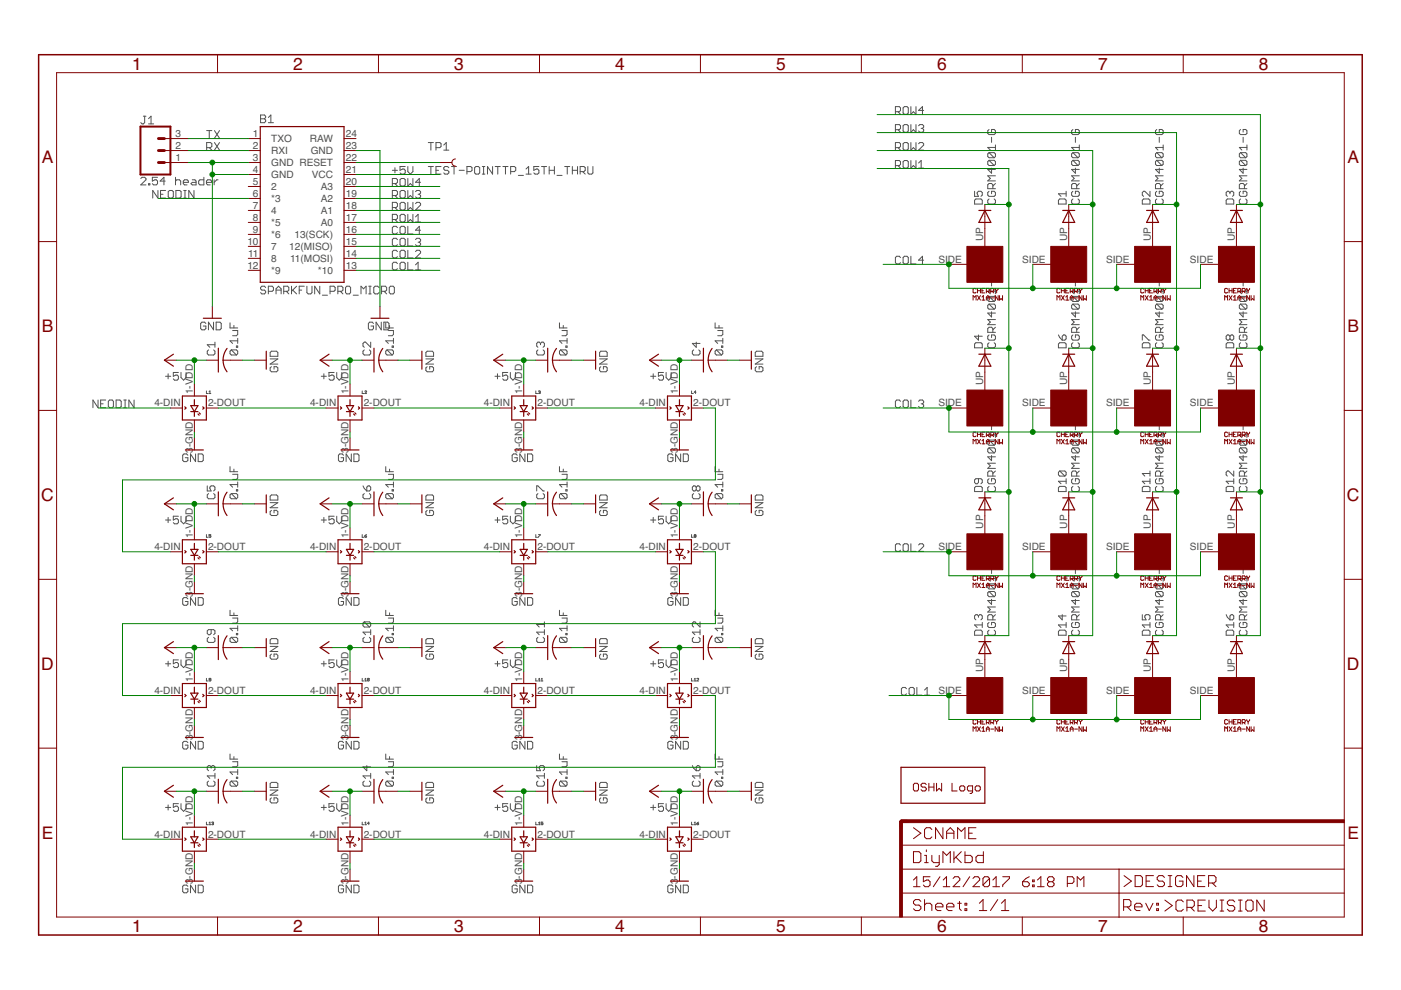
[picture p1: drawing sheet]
<svg xmlns="http://www.w3.org/2000/svg" width="297mm" height="210mm" viewBox="0 0 297 210" stroke-linecap="round" stroke-linejoin="round" font-family="sans-serif">
<defs><g id="words">
<g font-size="3.7" fill="#800000">
<text x="28" y="14.8">1</text>
<text x="62.2" y="14.8">2</text>
<text x="96.3" y="14.8">3</text>
<text x="130.4" y="14.8">4</text>
<text x="164.5" y="14.8">5</text>
<text x="198.7" y="14.8">6</text>
<text x="232.8" y="14.8">7</text>
<text x="266.9" y="14.8">8</text>
<text x="8.9" y="34.6">A</text>
<text x="285.7" y="34.6">A</text>
<text x="8.9" y="70.4">B</text>
<text x="285.7" y="70.4">B</text>
<text x="8.8" y="106.2">C</text>
<text x="285.6" y="106.2">C</text>
<text x="8.8" y="142">D</text>
<text x="285.6" y="142">D</text>
<text x="8.9" y="177.8">E</text>
<text x="285.7" y="177.8">E</text>
<text x="28" y="197.6">1</text>
<text x="62.2" y="197.6">2</text>
<text x="96.3" y="197.6">3</text>
<text x="130.4" y="197.6">4</text>
<text x="164.5" y="197.6">5</text>
<text x="198.7" y="197.6">6</text>
<text x="232.8" y="197.6">7</text>
<text x="266.9" y="197.6">8</text>
</g>
<g font-size="2.1" fill="#505050">
<text x="37.2" y="29">3</text>
<text x="53.6" y="29">1</text>
<text x="73.3" y="29">24</text>
<text x="37.2" y="34.1">1</text>
<text x="37.2" y="31.6">2</text>
<text x="53.6" y="34.1">3</text>
<text x="53.6" y="31.6">2</text>
<text x="57.5" y="35.2">GND RESET</text>
<text x="57.5" y="32.7">RXI</text>
<text x="57.5" y="30.1">TXO</text>
<text x="65.7" y="30.1">RAW</text>
<text x="65.9" y="32.7">GND</text>
<text x="73.3" y="31.6">23</text>
<text x="73.3" y="34.1">22</text>
<text x="53.6" y="39.2">5</text>
<text x="53.6" y="41.7">6</text>
<text x="53.6" y="36.6">4</text>
<text x="57.5" y="40.3">2</text>
<text x="57.5" y="37.8">GND</text>
<text x="66.1" y="37.8">VCC</text>
<text x="68" y="40.3">A3</text>
<text x="73.3" y="41.7">19</text>
<text x="73.3" y="39.2">20</text>
<text x="73.3" y="36.6">21</text>
<text x="53.6" y="44.3">7</text>
<text x="53.6" y="46.8">8</text>
<text x="57.5" y="42.8">*3</text>
<text x="57.5" y="45.4">4</text>
<text x="57.5" y="47.9">*5</text>
<text x="68" y="47.9">A0</text>
<text x="68" y="45.4">A1</text>
<text x="68" y="42.8">A2</text>
<text x="73.3" y="46.8">17</text>
<text x="73.3" y="44.3">18</text>
<text x="52.4" y="51.9">10</text>
<text x="53.6" y="49.3">9</text>
<text x="57.5" y="50.5">*6</text>
<text x="57.5" y="53">7</text>
<text x="61.3" y="53">12(MISO)</text>
<text x="62.4" y="50.5">13(SCK)</text>
<text x="73.3" y="51.9">15</text>
<text x="73.3" y="49.3">16</text>
<text x="208.5" y="51.2" transform="rotate(-90 208.5 51.2)">UP</text>
<text x="226.2" y="51.2" transform="rotate(-90 226.2 51.2)">UP</text>
<text x="244" y="51.2" transform="rotate(-90 244 51.2)">UP</text>
<text x="261.8" y="51.2" transform="rotate(-90 261.8 51.2)">UP</text>
<text x="52.4" y="57">12</text>
<text x="52.6" y="54.4">11</text>
<text x="57.5" y="55.5">8</text>
<text x="57.5" y="58.1">*9</text>
<text x="61.5" y="55.5">11(MOSI)</text>
<text x="67.4" y="58.1">*10</text>
<text x="73.3" y="57">13</text>
<text x="73.3" y="54.4">14</text>
<text x="198.9" y="55.7">SIDE</text>
<text x="216.7" y="55.7">SIDE</text>
<text x="234.5" y="55.7">SIDE</text>
<text x="252.3" y="55.7">SIDE</text>
<text x="40.9" y="83.6" transform="rotate(-90 40.9 83.6)">1-VDD</text>
<text x="73.9" y="83.6" transform="rotate(-90 73.9 83.6)">1-VDD</text>
<text x="110.7" y="83.6" transform="rotate(-90 110.7 83.6)">1-VDD</text>
<text x="143.7" y="83.6" transform="rotate(-90 143.7 83.6)">1-VDD</text>
<text x="208.5" y="81.6" transform="rotate(-90 208.5 81.6)">UP</text>
<text x="226.2" y="81.6" transform="rotate(-90 226.2 81.6)">UP</text>
<text x="244" y="81.6" transform="rotate(-90 244 81.6)">UP</text>
<text x="261.8" y="81.6" transform="rotate(-90 261.8 81.6)">UP</text>
<text x="32.7" y="86.2">4-DIN</text>
<text x="44.1" y="86.2">2-DOUT</text>
<text x="65.7" y="86.2">4-DIN</text>
<text x="77.1" y="86.2">2-DOUT</text>
<text x="102.6" y="86.2">4-DIN</text>
<text x="113.9" y="86.2">2-DOUT</text>
<text x="135.6" y="86.2">4-DIN</text>
<text x="147" y="86.2">2-DOUT</text>
<text x="198.9" y="86.2">SIDE</text>
<text x="216.7" y="86.2">SIDE</text>
<text x="234.5" y="86.2">SIDE</text>
<text x="252.3" y="86.2">SIDE</text>
<text x="40.9" y="94.9" transform="rotate(-90 40.9 94.9)">-GND</text>
<text x="73.9" y="94.9" transform="rotate(-90 73.9 94.9)">-GND</text>
<text x="110.7" y="94.9" transform="rotate(-90 110.7 94.9)">-GND</text>
<text x="143.7" y="94.9" transform="rotate(-90 143.7 94.9)">-GND</text>
<text x="40.9" y="96.1" transform="rotate(-90 40.9 96.1)">3</text>
<text x="73.9" y="96.1" transform="rotate(-90 73.9 96.1)">3</text>
<text x="110.7" y="96.1" transform="rotate(-90 110.7 96.1)">3</text>
<text x="143.7" y="96.1" transform="rotate(-90 143.7 96.1)">3</text>
<text x="208.5" y="112.1" transform="rotate(-90 208.5 112.1)">UP</text>
<text x="226.2" y="112.1" transform="rotate(-90 226.2 112.1)">UP</text>
<text x="244" y="112.1" transform="rotate(-90 244 112.1)">UP</text>
<text x="261.8" y="112.1" transform="rotate(-90 261.8 112.1)">UP</text>
<text x="32.7" y="116.6">4-DIN</text>
<text x="40.9" y="114.1" transform="rotate(-90 40.9 114.1)">1-VDD</text>
<text x="44.1" y="116.6">2-DOUT</text>
<text x="65.7" y="116.6">4-DIN</text>
<text x="73.9" y="114.1" transform="rotate(-90 73.9 114.1)">1-VDD</text>
<text x="77.1" y="116.6">2-DOUT</text>
<text x="102.6" y="116.6">4-DIN</text>
<text x="110.7" y="114.1" transform="rotate(-90 110.7 114.1)">1-VDD</text>
<text x="113.9" y="116.6">2-DOUT</text>
<text x="135.6" y="116.6">4-DIN</text>
<text x="143.7" y="114.1" transform="rotate(-90 143.7 114.1)">1-VDD</text>
<text x="147" y="116.6">2-DOUT</text>
<text x="198.9" y="116.6">SIDE</text>
<text x="216.7" y="116.6">SIDE</text>
<text x="234.5" y="116.6">SIDE</text>
<text x="252.3" y="116.6">SIDE</text>
<text x="40.9" y="125.3" transform="rotate(-90 40.9 125.3)">-GND</text>
<text x="73.9" y="125.3" transform="rotate(-90 73.9 125.3)">-GND</text>
<text x="110.7" y="125.3" transform="rotate(-90 110.7 125.3)">-GND</text>
<text x="143.7" y="125.3" transform="rotate(-90 143.7 125.3)">-GND</text>
<text x="40.9" y="126.5" transform="rotate(-90 40.9 126.5)">3</text>
<text x="73.9" y="126.5" transform="rotate(-90 73.9 126.5)">3</text>
<text x="110.7" y="126.5" transform="rotate(-90 110.7 126.5)">3</text>
<text x="143.7" y="126.5" transform="rotate(-90 143.7 126.5)">3</text>
<text x="208.5" y="142.6" transform="rotate(-90 208.5 142.6)">UP</text>
<text x="226.2" y="142.6" transform="rotate(-90 226.2 142.6)">UP</text>
<text x="244" y="142.6" transform="rotate(-90 244 142.6)">UP</text>
<text x="261.8" y="142.6" transform="rotate(-90 261.8 142.6)">UP</text>
<text x="32.7" y="147.1">4-DIN</text>
<text x="40.9" y="144.6" transform="rotate(-90 40.9 144.6)">1-VDD</text>
<text x="44.1" y="147.1">2-DOUT</text>
<text x="65.7" y="147.1">4-DIN</text>
<text x="73.9" y="144.6" transform="rotate(-90 73.9 144.6)">1-VDD</text>
<text x="77.1" y="147.1">2-DOUT</text>
<text x="102.6" y="147.1">4-DIN</text>
<text x="110.7" y="144.6" transform="rotate(-90 110.7 144.6)">1-VDD</text>
<text x="113.9" y="147.1">2-DOUT</text>
<text x="135.6" y="147.1">4-DIN</text>
<text x="143.7" y="144.6" transform="rotate(-90 143.7 144.6)">1-VDD</text>
<text x="147" y="147.1">2-DOUT</text>
<text x="198.9" y="147.1">SIDE</text>
<text x="216.7" y="147.1">SIDE</text>
<text x="234.5" y="147.1">SIDE</text>
<text x="252.3" y="147.1">SIDE</text>
<text x="40.9" y="155.8" transform="rotate(-90 40.9 155.8)">-GND</text>
<text x="73.9" y="155.8" transform="rotate(-90 73.9 155.8)">-GND</text>
<text x="110.7" y="155.8" transform="rotate(-90 110.7 155.8)">-GND</text>
<text x="143.7" y="155.8" transform="rotate(-90 143.7 155.8)">-GND</text>
<text x="40.9" y="157" transform="rotate(-90 40.9 157)">3</text>
<text x="73.9" y="157" transform="rotate(-90 73.9 157)">3</text>
<text x="110.7" y="157" transform="rotate(-90 110.7 157)">3</text>
<text x="143.7" y="157" transform="rotate(-90 143.7 157)">3</text>
<text x="32.7" y="177.6">4-DIN</text>
<text x="40.9" y="175" transform="rotate(-90 40.9 175)">1-VDD</text>
<text x="44.1" y="177.6">2-DOUT</text>
<text x="65.7" y="177.6">4-DIN</text>
<text x="73.9" y="175" transform="rotate(-90 73.9 175)">1-VDD</text>
<text x="77.1" y="177.6">2-DOUT</text>
<text x="102.6" y="177.6">4-DIN</text>
<text x="110.7" y="175" transform="rotate(-90 110.7 175)">1-VDD</text>
<text x="113.9" y="177.6">2-DOUT</text>
<text x="135.6" y="177.6">4-DIN</text>
<text x="143.7" y="175" transform="rotate(-90 143.7 175)">1-VDD</text>
<text x="147" y="177.6">2-DOUT</text>
<text x="40.9" y="187.5" transform="rotate(-90 40.9 187.5)">3</text>
<text x="40.9" y="186.3" transform="rotate(-90 40.9 186.3)">-GND</text>
<text x="73.9" y="187.5" transform="rotate(-90 73.9 187.5)">3</text>
<text x="73.9" y="186.3" transform="rotate(-90 73.9 186.3)">-GND</text>
<text x="110.7" y="187.5" transform="rotate(-90 110.7 187.5)">3</text>
<text x="110.7" y="186.3" transform="rotate(-90 110.7 186.3)">-GND</text>
<text x="143.7" y="187.5" transform="rotate(-90 143.7 187.5)">3</text>
<text x="143.7" y="186.3" transform="rotate(-90 143.7 186.3)">-GND</text>
</g>
</g></defs>
<g fill="none" stroke="#505050" stroke-width=".21">
<path d="M29.8 37.8l.3-.2h.6l.2 .2v.3l-1.1 1.1h1.1M30.4 24.6h.5M30.7 24.6v1.4l-.3 .3h-.3l-.3-.3M31.5 38.9h.3v.3h-.3zM31.5 26.3h1.1M31.5 25.2l.5-.6v1.7M33.4 37.6h-1.1v.8l.6-.3h.2l.3 .3v.5l-.3 .3h-.5l-.3-.3M35 38.4h-1l.8-.8v1.6M37.2 38.4l.3-.3h.5l.3 .3v.8M37.2 37.6v1.6M38.9 38.7h1v-.3l-.2-.3h-.6l-.2 .3v.5l.2 .3h.6M40.8 38.1h.5l.3 .3v.8h-.8l-.3-.3 .3-.2h.8"/>
<path d="M43.2 37.6v1.6h-.8l-.3-.3v-.5l.3-.3h.8M43.8 38.7h1.1v-.3l-.3-.3h-.6l-.2 .3v.5l.2 .3h.6M43.8 31.3h.8l.3-.3v-.5l-.3-.3h-.8v1.6M43.8 27.7h1.1M44.4 27.7v1.6M44.4 31.3l.5 .5M45.4 38.1v1.1M45.5 27.7l1 1.6M45.5 30.2l1 1.6M46.2 38.1h-.2l-.6 .6M46.5 27.7l-1 1.6M46.5 30.2l-1 1.6"/>
<path d="M55.2 24.4h.9l.2 .3v.2l-.2 .3 .2 .3v.2l-.2 .3h-.9zM55.2 25.2h.9M56.9 26h1.1M56.9 24.9l.5-.5v1.6M83.2 36.1h1.1M83.2 38.9h.8l.3-.2v-.6l-.3-.3h-.8v1.7M83.7 38.9l.6 .6M83.7 35.6v1.1M84.8 38.1l.3-.3h.5l.3 .3v1.1l-.3 .3h-.5l-.3-.3zM85.9 35.3h-1.1v.8l.8-.3 .3 .3v.6l-.3 .2h-.5l-.3-.2M86.5 35.3v1.1l.5 .5 .5-.5v-1.1M86.5 37.8v1.7l.5-.6 .5 .6v-1.7"/>
<path d="M89.2 38.7h-1.1l.8-.9v1.7M90.8 35.3h1.1M90.8 30.2h1.1M91.4 30.2v1.6M91.4 35.3v1.6M92.4 31.3h.9l.2-.3v-.5l-.2-.3h-.9v1.6M92.4 36.1h.6M93.5 35.3h-1.1v1.6h1.1M94.1 30.8l.5-.6v1.6M94.1 31.8h1.1M95.2 35.6l-.3-.3h-.6l-.2 .3v.2l.2 .3h.6l.3 .3v.3l-.3 .2h-.6l-.2-.2M95.7 35.3h1.1"/>
<path d="M96.3 35.3v1.6M97.3 36.1h1.1M99 36.4h.8l.3-.3v-.5l-.3-.3h-.8v1.6M100.6 35.6l.3-.3h.5l.3 .3v1.1l-.3 .2h-.5l-.3-.2zM102.3 35.3h.5M102.3 36.9h.5M102.5 35.3v1.6M104.4 35.3v1.6l-1-1.6v1.6M105 35.3h1.1M105.5 35.3v1.6M106.6 35.3h1.1M107.2 35.3v1.6"/>
<path d="M108.3 36.4h.8l.2-.3v-.5l-.2-.3h-.8v1.6M109.9 37.2h1.1M111.5 36.9h1.1M111.5 35.8l.6-.5v1.6M114.3 35.3h-1.1v.8l.5-.3h.3l.3 .3v.6l-.3 .2h-.5l-.3-.2M114.8 35.3h1.1M115.4 35.3v1.6M116.4 36.1h1.1M116.4 35.3v1.6M117.5 35.3v1.6M118.1 37.2h1.1M119.7 35.3h1.1"/>
<path d="M120.3 35.3v1.6M121.3 36.1h1.1M121.3 35.3v1.6M122.4 35.3v1.6M123 36.4h.8l.3-.3v-.5l-.3-.3h-.8v1.6M123.5 36.4l.6 .5M124.6 35.3v1.4l.3 .2h.6l.2-.2v-1.4M189.8 35.1h.9l.2-.3v-.5l-.2-.3h-.9v1.6M189.8 31.3h.9l.2-.3v-.5l-.2-.3h-.9v1.6M189.8 23.7h.9l.2-.3v-.5l-.2-.3h-.9v1.6M189.8 27.5h.9l.2-.3v-.5l-.2-.3h-.9v1.6M190.4 35.1l.5 .5"/>
<path d="M190.4 31.3l.5 .5M190.4 27.5l.5 .5M190.4 23.7l.5 .5M191.5 30.5l.2-.3h.6l.3 .3v1.1l-.3 .2h-.6l-.2-.2zM191.5 34.3l.2-.3h.6l.3 .3v1.1l-.3 .2h-.6l-.2-.2zM191.5 26.7l.2-.3h.6l.3 .3v1.1l-.3 .2h-.6l-.2-.2zM191.7 22.6h.6l.3 .3v1.1l-.3 .2h-.6l-.2-.2v-1.1zM193.1 22.6v1.6l.6-.5 .5 .5v-1.6M193.1 26.4v1.6l.6-.5 .5 .5v-1.6M193.1 30.2v1.6l.6-.5 .5 .5v-1.6M193.1 34v1.6l.6-.5 .5 .5v-1.6M194.8 30.5l.2-.3h.6l.2 .3v.3l-1 1h1"/>
<path d="M194.8 35.6h1M194.8 34.6l.5-.6v1.6M194.8 26.7l.2-.3h.6l.2 .3v.2l-.2 .3M195.3 27.2h.3M195.6 27.2l.2 .3v.3l-.2 .2h-.6l-.2-.2M195.8 23.4h-1l.8-.8v1.6M209.7 27.5l-.3 .2v.6l.3 .2h1.1l.3-.2v-.6l-.3-.2h-.6v.5M209.7 32.4l-.3 .2v.6l.3 .2h1.1M209.7 34l-.3 .3v.5l.3 .3h1.1M209.7 32.4h1.1l.3 .2v.6l-.3 .2M209.7 34h1.1l.3 .3v.5l-.3 .3M209.7 34l1.1 1.1"/>
<path d="M209.7 32.4l1.1 1M210.2 29.1v1.1M210.2 35.6v1.1l-.8-.8h1.7M211.1 37.3h-1.7l.6 .5-.6 .6h1.7M211.1 30.7v1.1M211.1 38.9l-.6 .6M211.1 31.3h-1.7l.6 .5M227.5 34l-.3 .3v.5l.3 .3h1.1M227.5 34h1.1l.2 .3v.5l-.2 .3M227.5 32.4l-.3 .2v.6l.3 .2h1.1M227.5 32.4h1.1l.2 .2v.6l-.2 .2M227.5 27.5l-.3 .2v.6l.3 .2h1.1l.2-.2v-.6l-.2-.2h-.6v.5"/>
<path d="M227.5 34l1.1 1.1M227.5 32.4l1.1 1M228 35.6v1.1l-.8-.8h1.6M228 29.1v1.1M228.8 37.3h-1.6l.6 .5-.6 .6h1.6M228.8 31.3h-1.6l.6 .5M228.8 30.7v1.1M228.8 38.9l-.5 .6M245.3 34l-.3 .3v.5l.3 .3h1M245.3 34h1l.3 .3v.5l-.3 .3M245.3 32.4l-.3 .2v.6l.3 .2h1M245.3 32.4h1l.3 .2v.6l-.3 .2"/>
<path d="M245.3 27.5l-.3 .2v.6l.3 .2h1l.3-.2v-.6l-.3-.2h-.5v.5M245.3 34l1 1.1M245.3 32.4l1 1M245.8 35.6v1.1l-.8-.8h1.6M245.8 29.1v1.1M246.6 37.3h-1.6l.5 .5-.5 .6h1.6M246.6 31.3h-1.6l.5 .5M246.6 30.7v1.1M246.6 38.9l-.5 .6M263 34l-.2 .3v.5l.2 .3h1.1M263 34h1.1l.3 .3v.5l-.3 .3M263 32.4l-.2 .2v.6l.2 .2h1.1"/>
<path d="M263 32.4h1.1l.3 .2v.6l-.3 .2M263 27.5l-.2 .2v.6l.2 .2h1.1l.3-.2v-.6l-.3-.2h-.5v.5M263 34l1.1 1.1M263 32.4l1.1 1M263.6 35.6v1.1l-.8-.8h1.6M263.6 29.1v1.1M264.4 37.3h-1.6l.5 .5-.5 .6h1.6M264.4 31.3h-1.6l.5 .5M264.4 30.7v1.1M264.4 38.9l-.6 .6M33.5 40.4v1.6l-1.1-1.6v1.6M34 41.2h.6"/>
<path d="M35.1 40.4h-1.1v1.6h1.1M35.7 40.6l.2-.2h.6l.2 .2v1.1l-.2 .3h-.6l-.2-.3zM37.3 40.4h.8l.3 .2v1.1l-.3 .3h-.8zM38.9 40.4h.6M38.9 42h.6M39.2 40.4v1.6M41.1 40.4v1.6l-1.1-1.6v1.6M83.2 41.5h.8l.3-.3v-.6l-.3-.2h-.8v1.6M83.2 44h.8l.3-.3v-.5l-.3-.3h-.8v1.6M83.2 46.5h.8l.3-.2v-.6l-.3-.3h-.8v1.7M83.7 46.5l.6 .6M83.7 44l.6 .5"/>
<path d="M83.7 41.5l.6 .5M84.3 48.3l-.3-.3h-.5l-.3 .3v1l.3 .3h.5l.3-.3M84.3 50.8l-.3-.3h-.5l-.3 .3v1.1l.3 .3h.5l.3-.3M84.3 53.3l-.3-.2h-.5l-.3 .2v1.1l.3 .3h.5l.3-.3M84.3 55.9l-.3-.3h-.5l-.3 .3v1.1l.3 .2h.5l.3-.2M84.8 48.3l.3-.3h.5l.3 .3v1l-.3 .3h-.5l-.3-.3zM84.8 55.9l.3-.3h.5l.3 .3v1.1l-.3 .2h-.5l-.3-.2zM84.8 40.6l.3-.2h.5l.3 .2v1.1l-.3 .3h-.5l-.3-.3zM85.1 45.4h.5l.3 .3v1.1l-.3 .3h-.5l-.3-.3v-1.1zM85.1 42.9h.5l.3 .3v1.1l-.3 .2h-.5l-.3-.2v-1.1zM85.1 50.5h.5l.3 .3v1.1l-.3 .3h-.5l-.3-.3v-1.1zM85.1 53.1h.5l.3 .2v1.1l-.3 .3h-.5l-.3-.3v-1.1z"/>
<path d="M86.5 40.4v1.6l.5-.5 .5 .5v-1.6M86.5 42.9v1.6l.5-.5 .5 .5v-1.6M86.5 45.4v1.7l.5-.6 .5 .6v-1.7M86.5 48v1.6h1M86.5 50.5v1.7h1M86.5 53.1v1.6h1M86.5 55.6v1.6h1M88.1 43.2l.3-.3h.5l.3 .3v.3l-1.1 1h1.1M88.1 47.1h1.1M88.1 46l.5-.6v1.7M88.1 56.2l.5-.6v1.6M88.1 40.6l.3-.2h.5l.3 .2v.3l-.3 .3"/>
<path d="M88.1 50.8l.3-.3h.5l.3 .3v.3l-.3 .3M88.1 53.3l.3-.2h.5l.3 .2v.3l-1.1 1.1h1.1M88.1 57.2h1.1M88.6 41.2h.3M88.6 51.4h.3M88.9 41.2l.3 .3v.2l-.3 .3h-.5l-.3-.3M88.9 51.4l.3 .2v.3l-.3 .3h-.5l-.3-.3M89.2 48.8h-1.1l.8-.8v1.6M190.9 54.6l-.2-.3h-.6l-.3 .3v1.1l.3 .3h.6l.2-.3M191.7 54.3h.6l.3 .3v1.1l-.3 .3h-.6l-.2-.3v-1.1zM193.1 54.3v1.7h1.1M195.8 55.2h-1l.8-.9v1.7"/>
<path d="M206.6 42.5l.3-.3h1.1l.3 .3v.8h-1.7zM206.6 40.6v1h.9l-.3-.5v-.3l.3-.2h.5l.3 .2v.6l-.3 .2M209.7 40.6l-.3 .2v.6l.3 .2h1.1l.3-.2v-.6l-.3-.2h-.6v.5M209.7 42.2l-.3 .3v.5l.3 .3h1.1l.3-.3v-.5l-.3-.3M209.7 57.9l-.3 .3v.5l.3 .3h1.1l.3-.3v-.5l-.3-.3h-.6v.6M210.2 59.6v1M210.5 40v-.8l-.3-.3h-.5l-.3 .3v.8h1.7M224.4 42.5l.3-.3h1.1l.2 .3v.8h-1.6zM226 41.1h-1.6l.6 .5M226 40.6v1M227.5 42.2l-.3 .3v.5l.3 .3h1.1l.2-.3v-.5l-.2-.3M227.5 40.6l-.3 .2v.6l.3 .2h1.1l.2-.2v-.6l-.2-.2h-.6v.5"/>
<path d="M227.5 57.9l-.3 .3v.5l.3 .3h1.1l.2-.3v-.5l-.2-.3h-.6v.6M228 59.6v1M228.3 40v-.8l-.3-.3h-.5l-.3 .3v.8h1.6M242.2 42.5l.3-.3h1l.3 .3v.8h-1.6zM243.8 40.6v1l-1.1-1h-.2l-.3 .2v.6l.3 .2M245.3 42.2l-.3 .3v.5l.3 .3h1l.3-.3v-.5l-.3-.3M245.3 40.6l-.3 .2v.6l.3 .2h1l.3-.2v-.6l-.3-.2h-.5v.5M245.3 57.9l-.3 .3v.5l.3 .3h1l.3-.3v-.5l-.3-.3h-.5v.6M245.8 59.6v1M246.1 40v-.8l-.3-.3h-.5l-.3 .3v.8h1.6M260.2 42.2h1.1l.3 .3v.8h-1.6v-.8zM260.8 40.8l-.3-.2h-.3l-.2 .2v.6l.2 .2"/>
<path d="M260.8 40.8l.2-.2h.3l.3 .2v.6l-.3 .2M260.8 40.8v.3M263 42.2l-.2 .3v.5l.2 .3h1.1l.3-.3v-.5l-.3-.3M263 40.6l-.2 .2v.6l.2 .2h1.1l.3-.2v-.6l-.3-.2h-.5v.5M263 57.9l-.2 .3v.5l.2 .3h1.1l.3-.3v-.5l-.3-.3h-.5v.6M263.6 59.6v1M263.8 40v-.8l-.2-.3h-.6l-.2 .3v.8h1.6M35.1 79.8h1.1M35.6 79.2v1.1M37.8 79h-1.1v.8l.8-.3 .3 .3v.5l-.3 .3h-.5l-.3-.3M38.4 79v1.1l.5 .5 .6-.5v-1.1M43.6 68.6l-.2-.3h-.6l-.3 .3v1.1l.3 .2h.6l.2-.2v-.6h-.5"/>
<path d="M44.2 74.2l-.3 .3v.5l.3 .3h1.1l.3-.3v-.5l-.3-.3M45.3 68.3v1.6l-1.1-1.6v1.6M45.6 72.5v1.1M45.6 73.1h-1.7l.6 .5M45.8 68.3h.8l.3 .3v1.1l-.3 .2h-.8zM48.8 68.5v1h1.6M49 74.2l-.2 .3v.5l.2 .3h1.1M49 74.2h1.1l.3 .3v.5l-.3 .3M49 74.2l1.1 1.1M49.3 70.1h1.1v.8l-.3 .3h-.8M49.6 69v.5M50.1 73.4h.3v.2h-.3z"/>
<path d="M50.4 71.7v1.1M50.4 72.3h-1.6l.5 .5M56.3 61l-.2-.3h-.6l-.3 .3v.2l.3 .3h.6l.2 .3v.2l-.2 .3h-.6l-.3-.3M56.9 61.8h.8l.3-.3v-.5l-.3-.3h-.8v1.6M57.3 74.7l.3-.2h1l.3 .2v.8h-1.6zM57.3 76.1h1.6l-1.6 1.1h1.6M57.6 77.7l-.3 .3v.5l.3 .3h1l.3-.3v-.5l-.3-.3h-.5v.6M58.5 61.5h1.1M58.5 62.3v-1.1l.6-.5 .5 .5v1.1M60.2 61.8h.8l.2-.3v-.5l-.2-.3h-.8v1.6M60.7 61.8l.5 .5M61.8 60.7v1.6"/>
<path d="M62.1 61.5l.8 .8M62.9 60.7l-1.1 1.1M63.4 61.5h.6M64.5 60.7h-1.1v1.6M65.1 60.7v1.3l.2 .3h.6l.2-.3v-1.3M67.8 60.7v1.6l-1.1-1.6v1.6M68.1 79.8h1.1M68.3 62.6h1.1M68.7 79.2v1.1M70 61.8h.8l.3-.3v-.5l-.3-.3h-.8v1.6M70.8 79h-1.1v.8l.6-.3h.3l.2 .3v.5l-.2 .3h-.6l-.3-.3M71.4 79v1.1l.5 .5 .6-.5v-1.1"/>
<path d="M71.6 61.8h.8l.3-.3v-.5l-.3-.3h-.8v1.6M72.2 61.8l.5 .5M73.5 60.7h.6l.2 .3v1l-.2 .3h-.6l-.2-.3v-1zM74.9 62.6h1.1M76.5 62.3v-1.6l.6 .5 .5-.5v1.6M77.2 74.2l-.2 .3v.5l.2 .3h1.1l.3-.3v-.5l-.3-.3M78.2 60.7h.5M78.2 62.3h.5M78.4 60.7v1.6M78.6 72.5v1.1l-1.1-1.1h-.3l-.2 .3v.6l.2 .2M79.2 68.6l-.3-.3h-.5l-.3 .3v1.1l.3 .2h.5l.3-.2v-.6h-.5M80.3 61l-.2-.3h-.6l-.3 .3v1l.3 .3h.6l.2-.3"/>
<path d="M80.8 68.3v1.6l-1.1-1.6v1.6M80.9 61.8h.8l.3-.3v-.5l-.3-.3h-.8v1.6M81.4 68.3h.8l.3 .3v1.1l-.3 .2h-.8zM81.4 61.8l.6 .5M81.8 68.5v1h1.6M82.1 74.2l-.3 .3v.5l.3 .3h1M82.1 74.2h1l.3 .3v.5l-.3 .3M82.1 74.2l1 1.1M82.3 70.1h1.1v.8l-.3 .3h-.8M82.6 69v.5M82.8 60.7h.6l.2 .3v1l-.2 .3h-.6l-.3-.3v-1zM83.1 73.4h.3v.2h-.3z"/>
<path d="M83.4 72.3h-1.6l.5 .5M83.4 71.7v1.1M90.3 76.1h1.6l-1.6 1.1h1.6M90.3 74.7l.3-.2h1.1l.2 .2v.8h-1.6zM90.6 77.7l-.3 .3v.5l.3 .3h1.1l.2-.3v-.5l-.2-.3h-.6v.6M104.9 79.8h1.1M105.5 79.2v1.1M107.7 79h-1.1v.8l.5-.3h.3l.3 .3v.5l-.3 .3h-.6l-.2-.3M108.2 79v1.1l.6 .5 .5-.5v-1.1M114 74.2l-.2 .3v.5l.2 .3h1.1l.3-.3v-.5l-.3-.3M114.6 72.8l-.3-.3h-.3l-.2 .3v.6l.2 .2M114.6 72.8l.3-.3h.2l.3 .3v.6l-.3 .2"/>
<path d="M114.6 72.8v.3M118.6 68.5v1h1.6M118.9 74.2l-.3 .3v.5l.3 .3h1.1M118.9 74.2h1.1l.2 .3v.5l-.2 .3M118.9 74.2l1.1 1.1M119.1 70.1h1.1v.8l-.2 .3h-.9M119.4 69v.5M120 73.4h.2v.2h-.2zM120.2 72.3h-1.6l.5 .5M120.2 71.7v1.1M127.1 76.1h1.6l-1.6 1.1h1.6M127.4 77.7l-.3 .3v.5l.3 .3h1.1l.2-.3v-.5l-.2-.3h-.6v.6"/>
<path d="M127.4 74.5h1.1l.2 .2v.8h-1.6v-.8zM137.9 79.8h1.1M138.5 79.2v1.1M140.7 79h-1.1v.8l.5-.3h.3l.3 .3v.5l-.3 .3h-.5l-.3-.3M141.2 79v1.1l.6 .5 .5-.5v-1.1M147.1 74.2l-.3 .3v.5l.3 .3h1l.3-.3v-.5l-.3-.3M147.6 72.5v1.1l-.8-.8h1.6M151.6 68.5v1h1.6M151.9 74.2l-.3 .3v.5l.3 .3h1.1M151.9 74.2h1.1l.2 .3v.5l-.2 .3M151.9 74.2l1.1 1.1M152.2 70.1h1v.8l-.2 .3h-.8"/>
<path d="M152.4 69v.5M153 73.4h.2v.2h-.2zM153.2 72.3h-1.6l.6 .5M153.2 71.7v1.1M160.1 76.1h1.7l-1.7 1.1h1.7M160.1 74.7l.3-.2h1.1l.3 .2v.8h-1.7zM160.4 77.7l-.3 .3v.5l.3 .3h1.1l.3-.3v-.5l-.3-.3h-.5v.6M206.6 72.9l.3-.2h1.1l.3 .2v.8h-1.7zM207.5 71v1.1l-.9-.8h1.7M209.7 62.8l-.3 .3v.5l.3 .3h1.1M209.7 64.5l-.3 .2v.6l.3 .3h1.1M209.7 71l-.3 .3v.5l.3 .3h1.1l.3-.3v-.5l-.3-.3h-.6v.6"/>
<path d="M209.7 72.7l-.3 .2v.6l.3 .2h1.1l.3-.2v-.6l-.3-.2M209.7 62.8h1.1l.3 .3v.5l-.3 .3M209.7 64.5h1.1l.3 .2v.6l-.3 .3M209.7 64.5l1.1 1.1M209.7 62.8l1.1 1.1M210.2 66.1v1.1l-.8-.8h1.7M210.5 70.5v-.8l-.3-.3h-.5l-.3 .3v.8h1.7M211.1 61.7h-1.7l.6 .6M211.1 61.2v1.1M211.1 69.4l-.6 .5M211.1 67.8h-1.7l.6 .5-.6 .5h1.7M224.4 72.9l.3-.2h1.1l.2 .2v.8h-1.6z"/>
<path d="M224.4 71l.8 1.1M225.2 71.3l.3-.3h.3l.2 .3v.5l-.2 .3h-.6zM227.5 62.8l-.3 .3v.5l.3 .3h1.1M227.5 64.5l-.3 .2v.6l.3 .3h1.1M227.5 71l-.3 .3v.5l.3 .3h1.1l.2-.3v-.5l-.2-.3h-.6v.6M227.5 72.7l-.3 .2v.6l.3 .2h1.1l.2-.2v-.6l-.2-.2M227.5 62.8h1.1l.2 .3v.5l-.2 .3M227.5 64.5h1.1l.2 .2v.6l-.2 .3M227.5 64.5l1.1 1.1M227.5 62.8l1.1 1.1M228 66.1v1.1l-.8-.8h1.6M228.3 70.5v-.8l-.3-.3h-.5l-.3 .3v.8h1.6"/>
<path d="M228.8 61.7h-1.6l.6 .6M228.8 61.2v1.1M228.8 67.8h-1.6l.6 .5-.6 .5h1.6M228.8 69.4l-.5 .5M242.2 72.9l.3-.2h1l.3 .2v.8h-1.6zM242.2 72.1v-1.1h.3l1 1.1h.3M245.3 62.8l-.3 .3v.5l.3 .3h1M245.3 64.5l-.3 .2v.6l.3 .3h1M245.3 71l-.3 .3v.5l.3 .3h1l.3-.3v-.5l-.3-.3h-.5v.6M245.3 72.7l-.3 .2v.6l.3 .2h1l.3-.2v-.6l-.3-.2M245.3 62.8h1l.3 .3v.5l-.3 .3M245.3 64.5h1l.3 .2v.6l-.3 .3"/>
<path d="M245.3 64.5l1 1.1M245.3 62.8l1 1.1M245.8 66.1v1.1l-.8-.8h1.6M246.1 70.5v-.8l-.3-.3h-.5l-.3 .3v.8h1.6M246.6 61.7h-1.6l.5 .6M246.6 61.2v1.1M246.6 67.8h-1.6l.5 .5-.5 .5h1.6M246.6 69.4l-.5 .5M260.2 72.7h1.1l.3 .2v.8h-1.6v-.8zM260.8 71.3l-.3-.3h-.3l-.2 .3v.5l.2 .3h.3l.3-.3M260.8 71.3l.2-.3h.3l.3 .3v.5l-.3 .3h-.3l-.2-.3M260.8 71.3v.5"/>
<path d="M263 62.8l-.2 .3v.5l.2 .3h1.1M263 64.5l-.2 .2v.6l.2 .3h1.1M263 71l-.2 .3v.5l.2 .3h1.1l.3-.3v-.5l-.3-.3h-.5v.6M263 72.7l-.2 .2v.6l.2 .2h1.1l.3-.2v-.6l-.3-.2M263 62.8h1.1l.3 .3v.5l-.3 .3M263 64.5h1.1l.3 .2v.6l-.3 .3M263 64.5l1.1 1.1M263 62.8l1.1 1.1M263.6 66.1v1.1l-.8-.8h1.6M263.8 70.5v-.8l-.2-.3h-.6l-.2 .3v.8h1.6M264.4 61.7h-1.6l.5 .6M264.4 61.2v1.1"/>
<path d="M264.4 67.8h-1.6l.5 .5-.5 .5h1.6M264.4 69.4l-.6 .5M20.8 84.8v1.6l-1.1-1.6v1.6M21.3 85.6h.6M22.4 84.8h-1.1v1.6h1.1M23.2 84.8h.6l.2 .3v1.1l-.2 .2h-.6l-.2-.2v-1.1zM24.6 84.8h.8l.3 .3v1.1l-.3 .2h-.8zM26.2 84.8h.6M26.2 86.4h.6M26.5 84.8v1.6M28.4 84.8v1.6l-1.1-1.6v1.6M39.8 96.5l-.2-.3h-.6l-.3 .3v1.1l.3 .3h.6l.2-.3v-.6h-.5"/>
<path d="M41.5 96.2v1.7l-1.1-1.7v1.7M42 96.2h.8l.3 .3v1.1l-.3 .3h-.8zM43.8 82.9v.5h.4M44.3 83.4h.4M44.3 83.1l.2-.2v.5M48.8 98.9v1.1h1.6M49.6 99.5v.5M72.8 96.5l-.2-.3h-.6l-.2 .3v1.1l.2 .3h.6l.2-.3v-.6h-.5M74.5 96.2v1.7l-1.1-1.7v1.7M75 96.2h.8l.3 .3v1.1l-.3 .3h-.8zM76.8 82.9v.5h.4M77.3 83h.4l-.4 .4h.4"/>
<path d="M81.8 98.9v1.1h1.6M82.6 99.5v.5M109.7 96.5l-.3-.3h-.5l-.3 .3v1.1l.3 .3h.5l.3-.3v-.6h-.6M111.3 96.2v1.7l-1.1-1.7v1.7M111.8 96.2h.9l.2 .3v1.1l-.2 .3h-.9zM113.6 82.9v.5h.4M114.2 83l.2-.1v.3M114.4 83.2h.1M114.4 83.2v.2h-.2M118.6 98.9v1.1h1.6M119.4 99.5v.5M142.7 96.5l-.3-.3h-.5l-.3 .3v1.1l.3 .3h.5l.3-.3v-.6h-.6"/>
<path d="M144.3 96.2v1.7l-1.1-1.7v1.7M144.9 96.2h.8l.2 .3v1.1l-.2 .3h-.8zM146.6 82.9v.5h.4M147.6 83.2h-.4l.3-.3v.5M151.6 98.9v1.1h1.6M152.4 99.5v.5M190.9 85.1l-.2-.3h-.6l-.3 .3v1.1l.3 .2h.6l.2-.2M191.7 84.8h.6l.3 .3v1.1l-.3 .2h-.6l-.2-.2v-1.1zM193.1 84.8v1.6h1.1M194.8 85.1l.2-.3h.6l.2 .3v.3l-.2 .2M195.3 85.6h.3M195.6 85.6l.2 .3v.3l-.2 .2h-.6l-.2-.2"/>
<path d="M209.7 88.4l-.3 .3v.5l.3 .3h1.1l.3-.3v-.5l-.3-.3h-.6v.5M209.7 93.3l-.3 .3v.5l.3 .3h1.1M209.7 95l-.3 .2v.6l.3 .2h1.1M209.7 93.3h1.1l.3 .3v.5l-.3 .3M209.7 95h1.1l.3 .2v.6l-.3 .2M209.7 95l1.1 1M209.7 93.3l1.1 1.1M210.2 90v1.1M210.2 96.6v1.1l-.8-.8h1.7M211.1 91.7v1.1M211.1 99.9l-.6 .5M211.1 98.2h-1.7l.6 .6-.6 .5h1.7"/>
<path d="M211.1 92.2h-1.7l.6 .6M224.7 99.9l-.3 .2v.6l.3 .2h1.1M224.7 99.9h1.1l.2 .2v.6l-.2 .2M224.7 99.9l1.1 1M227.5 88.4l-.3 .3v.5l.3 .3h1.1l.2-.3v-.5l-.2-.3h-.6v.5M227.5 93.3l-.3 .3v.5l.3 .3h1.1M227.5 95l-.3 .2v.6l.3 .2h1.1M227.5 93.3h1.1l.2 .3v.5l-.2 .3M227.5 95h1.1l.2 .2v.6l-.2 .2M227.5 95l1.1 1M227.5 93.3l1.1 1.1M228 90v1.1"/>
<path d="M228 96.6v1.1l-.8-.8h1.6M228.8 91.7v1.1M228.8 98.2h-1.6l.6 .6-.6 .5h1.6M228.8 92.2h-1.6l.6 .6M228.8 99.9l-.5 .5M243.8 99.9v1M245.3 88.4l-.3 .3v.5l.3 .3h1l.3-.3v-.5l-.3-.3h-.5v.5M245.3 93.3l-.3 .3v.5l.3 .3h1M245.3 95l-.3 .2v.6l.3 .2h1M245.3 93.3h1l.3 .3v.5l-.3 .3M245.3 95h1l.3 .2v.6l-.3 .2M245.3 95l1 1"/>
<path d="M245.3 93.3l1 1.1M245.8 90v1.1M245.8 96.6v1.1l-.8-.8h1.6M246.6 91.7v1.1M246.6 98.2h-1.6l.5 .6-.5 .5h1.6M246.6 92.2h-1.6l.5 .6M246.6 99.9l-.5 .5M261.6 99.9v1l-1.1-1h-.3l-.2 .2v.6l.2 .2M263 88.4l-.2 .3v.5l.2 .3h1.1l.3-.3v-.5l-.3-.3h-.5v.5M263 93.3l-.2 .3v.5l.2 .3h1.1M263 95l-.2 .2v.6l.2 .2h1.1M263 93.3h1.1l.3 .3v.5l-.3 .3"/>
<path d="M263 95h1.1l.3 .2v.6l-.3 .2M263 95l1.1 1M263 93.3l1.1 1.1M263.6 90v1.1M263.6 96.6v1.1l-.8-.8h1.6M264.4 91.7v1.1M264.4 98.2h-1.6l.5 .6-.5 .5h1.6M264.4 92.2h-1.6l.5 .6M264.4 99.9l-.6 .5M35.1 110.3h1.1M35.6 109.7v1.1M37.8 109.5h-1.1v.8l.8-.3 .3 .3v.5l-.3 .3h-.5l-.3-.3"/>
<path d="M38.4 109.5v1l.5 .6 .6-.6v-1M43.8 113.3v.6h.4M43.9 103v1.1h.9l-.3-.5v-.3l.3-.3h.5l.3 .3v.5l-.3 .3M44.2 104.6l-.3 .3v.6l.3 .2h1.1l.3-.2v-.6l-.3-.3M44.7 113.3h-.4v.3h.4l-.1 .3-.3-.1M49 104.6l-.2 .3v.6l.2 .2h1.1M49 104.6h1.1l.3 .3v.6l-.3 .2M49 104.6l1.1 1.1M49.3 100.6h1.1v.8l-.3 .2h-.8M50.1 103.8h.3v.3h-.3zM50.4 102.2v1.1M50.4 102.7h-1.6l.5 .6"/>
<path d="M57.3 105.2l.3-.3h1l.3 .3v.8h-1.6zM57.3 106.6h1.6l-1.6 1.1h1.6M57.6 108.2l-.3 .3v.5l.3 .3h1l.3-.3v-.5l-.3-.3h-.5v.6M68.1 110.3h1.1M68.7 109.7v1.1M70.8 109.5h-1.1v.8l.6-.3h.3l.2 .3v.5l-.2 .3h-.6l-.3-.3M71.4 109.5v1l.5 .6 .6-.6v-1M76.8 113.3v.6h.4M77 103l.2 .6 .6 .5M77.2 104.6l-.2 .3v.6l.2 .2h1.1l.3-.2v-.6l-.3-.3M77.3 113.6h.3l.1 .2-.3 .1zM77.7 113.3l-.4 .3"/>
<path d="M77.8 103.3l.2-.3h.3l.3 .3v.5l-.3 .3h-.5zM82.1 104.6l-.3 .3v.6l.3 .2h1M82.1 104.6h1l.3 .3v.6l-.3 .2M82.1 104.6l1 1.1M82.3 100.6h1.1v.8l-.3 .2h-.8M83.1 103.8h.3v.3h-.3zM83.4 102.2v1.1M83.4 102.7h-1.6l.5 .6M90.3 105.2l.3-.3h1.1l.2 .3v.8h-1.6zM90.3 106.6h1.6l-1.6 1.1h1.6M90.6 108.2l-.3 .3v.5l.3 .3h1.1l.2-.3v-.5l-.2-.3h-.6v.6M104.9 110.3h1.1"/>
<path d="M105.5 109.7v1.1M107.7 109.5h-1.1v.8l.5-.3h.3l.3 .3v.5l-.3 .3h-.6l-.2-.3M108.2 109.5v1l.6 .6 .5-.6v-1M113.6 113.3v.6h.4M113.8 104.1v-1.1h.2l1.1 1.1h.3M114 104.6l-.2 .3v.6l.2 .2h1.1l.3-.2v-.6l-.3-.3M114.2 113.3h.3l-.3 .6M118.9 104.6l-.3 .3v.6l.3 .2h1.1M118.9 104.6h1.1l.2 .3v.6l-.2 .2M118.9 104.6l1.1 1.1M119.1 100.6h1.1v.8l-.2 .2h-.9M120 103.8h.2v.3h-.2z"/>
<path d="M120.2 102.2v1.1M120.2 102.7h-1.6l.5 .6M127.1 106.6h1.6l-1.6 1.1h1.6M127.4 104.9h1.1l.2 .3v.8h-1.6v-.8zM127.4 108.2l-.3 .3v.5l.3 .3h1.1l.2-.3v-.5l-.2-.3h-.6v.6M137.9 110.3h1.1M138.5 109.7v1.1M140.7 109.5h-1.1v.8l.5-.3h.3l.3 .3v.5l-.3 .3h-.5l-.3-.3M141.2 109.5v1l.6 .6 .5-.6v-1M146.6 113.3v.6h.4M147.1 104.6l-.3 .3v.6l.3 .2h1l.3-.2v-.6l-.3-.3M147.3 113.6v.3l.3-.1-.1-.2"/>
<path d="M147.3 113.6v-.3l.3 .2-.1 .1M147.3 113.6h.2M147.6 103.3l-.3-.3h-.2l-.3 .3v.5l.3 .3h.2l.3-.3M147.6 103.3l.3-.3h.2l.3 .3v.5l-.3 .3h-.2l-.3-.3M147.6 103.3v.5M151.9 104.6l-.3 .3v.6l.3 .2h1.1M151.9 104.6h1.1l.2 .3v.6l-.2 .2M151.9 104.6l1.1 1.1M152.2 100.6h1v.8l-.2 .2h-.8M153 103.8h.2v.3h-.2zM153.2 102.2v1.1M153.2 102.7h-1.6l.6 .6"/>
<path d="M160.1 105.2l.3-.3h1.1l.3 .3v.8h-1.7zM160.1 106.6h1.7l-1.7 1.1h1.7M160.4 108.2l-.3 .3v.5l.3 .3h1.1l.3-.3v-.5l-.3-.3h-.5v.6M190.9 115.5l-.2-.2h-.6l-.3 .2v1.1l.3 .3h.6l.2-.3M191.5 115.5l.2-.2h.6l.3 .2v1.1l-.3 .3h-.6l-.2-.3zM193.1 115.3v1.6h1.1M194.8 115.5l.2-.2h.6l.2 .2v.3l-1 1.1h1M206.6 103.4l.3-.3h1.1l.3 .3v.8h-1.7zM207.5 101.5v.8l-.3 .3h-.3l-.3-.3v-.5l.3-.3h1.1l.3 .3v.5l-.3 .3M209.7 101.5l-.3 .3v.5l.3 .3h1.1l.3-.3v-.5l-.3-.3h-.6v.5M209.7 103.1l-.3 .3v.5l.3 .3h1.1l.3-.3v-.5l-.3-.3M209.7 118.9l-.3 .2v.6l.3 .3h1.1l.3-.3v-.6l-.3-.2h-.6v.5"/>
<path d="M210.5 100.9v-.8l-.3-.2h-.5l-.3 .2v.8h1.7M224.4 103.4l.3-.3h1.1l.2 .3v.8h-1.6zM226 101.5v1.1M226 102h-1.6l.6 .6M227.5 101.5l-.3 .3v.5l.3 .3h1.1l.2-.3v-.5l-.2-.3h-.6v.5M227.5 103.1l-.3 .3v.5l.3 .3h1.1l.2-.3v-.5l-.2-.3M227.5 118.9l-.3 .2v.6l.3 .3h1.1l.2-.3v-.6l-.2-.2h-.6v.5M228.3 100.9v-.8l-.3-.2h-.5l-.3 .2v.8h1.6M242.2 103.4l.3-.3h1l.3 .3v.8h-1.6zM243.8 101.5v1.1M243.8 102h-1.6l.5 .6M243.8 100.4h-1.6l.5 .5"/>
<path d="M245.3 101.5l-.3 .3v.5l.3 .3h1l.3-.3v-.5l-.3-.3h-.5v.5M245.3 103.1l-.3 .3v.5l.3 .3h1l.3-.3v-.5l-.3-.3M245.3 118.9l-.3 .2v.6l.3 .3h1l.3-.3v-.6l-.3-.2h-.5v.5M246.1 100.9v-.8l-.3-.2h-.5l-.3 .2v.8h1.6M260.2 103.1h1.1l.3 .3v.8h-1.6v-.8zM261.6 101.5v1.1M261.6 102h-1.6l.5 .6M263 101.5l-.2 .3v.5l.2 .3h1.1l.3-.3v-.5l-.3-.3h-.5v.5M263 103.1l-.2 .3v.5l.2 .3h1.1l.3-.3v-.5l-.3-.3M263 118.9l-.2 .2v.6l.2 .3h1.1l.3-.3v-.6l-.3-.2h-.5v.5M263.8 100.9v-.8l-.2-.2h-.6l-.2 .2v.8h1.6M37.8 139.9h-1.1v.8l.6-.2h.2l.3 .2v.6l-.3 .2h-.5l-.3-.2"/>
<path d="M38.4 139.9v1.1l.5 .5 .6-.5v-1.1M39.8 127l-.2-.3h-.6l-.3 .3v1.1l.3 .2h.6l.2-.2v-.6h-.5M41.5 126.7v1.6l-1.1-1.6v1.6M42 126.7h.8l.3 .3v1.1l-.3 .2h-.8zM44.2 135.1l-.3 .3v.5l.3 .3h1.1l.3-.3v-.5l-.3-.3M44.8 133.5v.8l-.3 .3h-.3l-.3-.3v-.5l.3-.3h1.1l.3 .3v.5l-.3 .3M48.8 129.4v1.1h1.6M49 135.1l-.2 .3v.5l.2 .3h1.1M49 135.1h1.1l.3 .3v.5l-.3 .3M49 135.1l1.1 1.1M49.3 131h1.1v.8l-.3 .3h-.8M49.6 129.9v.6"/>
<path d="M50.1 134.3h.3v.3h-.3zM50.4 132.7v1.1M50.4 133.2h-1.6l.5 .6M57.3 135.7l.3-.3h1l.3 .3v.8h-1.6zM57.3 137.1h1.6l-1.6 1h1.6M57.6 138.7l-.3 .3v.5l.3 .3h1l.3-.3v-.5l-.3-.3h-.5v.5M70.8 139.9h-1.1v.8l.6-.2h.3l.2 .2v.6l-.2 .2h-.6l-.3-.2M71.4 139.9v1.1l.5 .5 .6-.5v-1.1M72.8 127l-.2-.3h-.6l-.2 .3v1.1l.2 .2h.6l.2-.2v-.6h-.5M74.5 126.7v1.6l-1.1-1.6v1.6M75 126.7h.8l.3 .3v1.1l-.3 .2h-.8zM77.2 135.1l-.2 .3v.5l.2 .3h1.1l.3-.3v-.5l-.3-.3"/>
<path d="M77.2 131.8l-.2 .3v.6l.2 .2h1.1M77.2 131.8h1.1l.3 .3v.6l-.3 .2M77.2 131.8l1.1 1.1M78.6 133.5v1.1M78.6 134h-1.6l.5 .6M81.8 129.4v1.1h1.6M82.1 135.1l-.3 .3v.5l.3 .3h1M82.1 135.1h1l.3 .3v.5l-.3 .3M82.1 135.1l1 1.1M82.3 131h1.1v.8l-.3 .3h-.8M82.6 129.9v.6M83.1 134.3h.3v.3h-.3z"/>
<path d="M83.4 132.7v1.1M83.4 133.2h-1.6l.5 .6M90.3 135.7l.3-.3h1.1l.2 .3v.8h-1.6zM90.3 137.1h1.6l-1.6 1h1.6M90.6 138.7l-.3 .3v.5l.3 .3h1.1l.2-.3v-.5l-.2-.3h-.6v.5M107.7 139.9h-1.1v.8l.5-.2h.3l.3 .2v.6l-.3 .2h-.6l-.2-.2M108.2 139.9v1.1l.6 .5 .5-.5v-1.1M109.7 127l-.3-.3h-.5l-.3 .3v1.1l.3 .2h.5l.3-.2v-.6h-.6M111.3 126.7v1.6l-1.1-1.6v1.6M111.8 126.7h.9l.2 .3v1.1l-.2 .2h-.9zM114 135.1l-.2 .3v.5l.2 .3h1.1l.3-.3v-.5l-.3-.3M115.4 131.8v1.1"/>
<path d="M115.4 133.5v1.1M115.4 134h-1.6l.5 .6M115.4 132.4h-1.6l.5 .5M118.6 129.4v1.1h1.6M118.9 135.1l-.3 .3v.5l.3 .3h1.1M118.9 135.1h1.1l.2 .3v.5l-.2 .3M118.9 135.1l1.1 1.1M119.1 131h1.1v.8l-.2 .3h-.9M119.4 129.9v.6M120 134.3h.2v.3h-.2zM120.2 132.7v1.1M120.2 133.2h-1.6l.5 .6"/>
<path d="M127.1 137.1h1.6l-1.6 1h1.6M127.4 135.4h1.1l.2 .3v.8h-1.6v-.8zM127.4 138.7l-.3 .3v.5l.3 .3h1.1l.2-.3v-.5l-.2-.3h-.6v.5M140.7 139.9h-1.1v.8l.5-.2h.3l.3 .2v.6l-.3 .2h-.5l-.3-.2M141.2 139.9v1.1l.6 .5 .5-.5v-1.1M142.7 127l-.3-.3h-.5l-.3 .3v1.1l.3 .2h.5l.3-.2v-.6h-.6M144.3 126.7v1.6l-1.1-1.6v1.6M144.9 126.7h.8l.2 .3v1.1l-.2 .2h-.8zM147.1 135.1l-.3 .3v.5l.3 .3h1l.3-.3v-.5l-.3-.3M148.4 131.8v1.1l-1.1-1.1h-.2l-.3 .3v.6l.3 .2M148.4 133.5v1.1M148.4 134h-1.6l.5 .6"/>
<path d="M151.6 129.4v1.1h1.6M151.9 135.1l-.3 .3v.5l.3 .3h1.1M151.9 135.1h1.1l.2 .3v.5l-.2 .3M151.9 135.1l1.1 1.1M152.2 131h1v.8l-.2 .3h-.8M152.4 129.9v.6M153 134.3h.2v.3h-.2zM153.2 132.7v1.1M153.2 133.2h-1.6l.6 .6M160.1 137.1h1.7l-1.7 1h1.7M160.4 135.4h1.1l.3 .3v.8h-1.7v-.8zM160.4 138.7l-.3 .3v.5l.3 .3h1.1l.3-.3v-.5l-.3-.3h-.5v.5"/>
<path d="M206.6 133.9l.3-.3h1.1l.3 .3v.8h-1.7zM207.5 130.6l-.3-.3h-.3l-.3 .3v.5l.3 .3M207.5 130.6l.2-.3h.3l.3 .3v.5l-.3 .3M207.5 130.6v.3M208.3 132.5h-1.7l.6 .6M208.3 132v1.1M209.7 123.8l-.3 .3v.5l.3 .3h1.1M209.7 125.4l-.3 .3v.5l.3 .3h1.1M209.7 132l-.3 .2v.6l.3 .3h1.1l.3-.3v-.6l-.3-.2h-.6v.5M209.7 133.6l-.3 .3v.5l.3 .3h1.1l.3-.3v-.5l-.3-.3M209.7 123.8h1.1l.3 .3v.5l-.3 .3M209.7 125.4h1.1l.3 .3v.5l-.3 .3"/>
<path d="M209.7 125.4l1.1 1.1M209.7 123.8l1.1 1.1M210.2 120.5v1.1M210.2 127.1v1l-.8-.8h1.7M210.5 131.4v-.8l-.3-.3h-.5l-.3 .3v.8h1.7M211.1 122.2v1M211.1 130.3l-.6 .6M211.1 128.7h-1.7l.6 .5-.6 .6h1.7M211.1 122.7h-1.7l.6 .5M224.4 133.9l.3-.3h1.1l.2 .3v.8h-1.6zM225.2 130.3v1.1l-.8-.8h1.6M226 132v1.1"/>
<path d="M226 132.5h-1.6l.6 .6M227.5 123.8l-.3 .3v.5l.3 .3h1.1M227.5 125.4l-.3 .3v.5l.3 .3h1.1M227.5 132l-.3 .2v.6l.3 .3h1.1l.2-.3v-.6l-.2-.2h-.6v.5M227.5 133.6l-.3 .3v.5l.3 .3h1.1l.2-.3v-.5l-.2-.3M227.5 123.8h1.1l.2 .3v.5l-.2 .3M227.5 125.4h1.1l.2 .3v.5l-.2 .3M227.5 125.4l1.1 1.1M227.5 123.8l1.1 1.1M228 120.5v1.1M228 127.1v1l-.8-.8h1.6M228.3 131.4v-.8l-.3-.3h-.5l-.3 .3v.8h1.6"/>
<path d="M228.8 122.2v1M228.8 128.7h-1.6l.6 .5-.6 .6h1.6M228.8 122.7h-1.6l.6 .5M228.8 130.3l-.5 .6M242.2 133.9l.3-.3h1l.3 .3v.8h-1.6zM242.2 130.3v1.1h.8l-.3-.5v-.3l.3-.3h.5l.3 .3v.5l-.3 .3M243.8 132v1.1M243.8 132.5h-1.6l.5 .6M245.3 123.8l-.3 .3v.5l.3 .3h1M245.3 125.4l-.3 .3v.5l.3 .3h1M245.3 132l-.3 .2v.6l.3 .3h1l.3-.3v-.6l-.3-.2h-.5v.5M245.3 133.6l-.3 .3v.5l.3 .3h1l.3-.3v-.5l-.3-.3"/>
<path d="M245.3 123.8h1l.3 .3v.5l-.3 .3M245.3 125.4h1l.3 .3v.5l-.3 .3M245.3 125.4l1 1.1M245.3 123.8l1 1.1M245.8 120.5v1.1M245.8 127.1v1l-.8-.8h1.6M246.1 131.4v-.8l-.3-.3h-.5l-.3 .3v.8h1.6M246.6 122.2v1M246.6 128.7h-1.6l.5 .5-.5 .6h1.6M246.6 122.7h-1.6l.5 .5M246.6 130.3l-.5 .6M260 130.3l.2 .6 .6 .5"/>
<path d="M260.2 133.6h1.1l.3 .3v.8h-1.6v-.8zM260.8 130.6l.2-.3h.3l.3 .3v.5l-.3 .3h-.5zM261.6 132v1.1M261.6 132.5h-1.6l.5 .6M263 123.8l-.2 .3v.5l.2 .3h1.1M263 125.4l-.2 .3v.5l.2 .3h1.1M263 132l-.2 .2v.6l.2 .3h1.1l.3-.3v-.6l-.3-.2h-.5v.5M263 133.6l-.2 .3v.5l.2 .3h1.1l.3-.3v-.5l-.3-.3M263 123.8h1.1l.3 .3v.5l-.3 .3M263 125.4h1.1l.3 .3v.5l-.3 .3M263 125.4l1.1 1.1M263 123.8l1.1 1.1"/>
<path d="M263.6 120.5v1.1M263.6 127.1v1l-.8-.8h1.6M263.8 131.4v-.8l-.2-.3h-.6l-.2 .3v.8h1.6M264.4 122.2v1M264.4 128.7h-1.6l.5 .5-.5 .6h1.6M264.4 122.7h-1.6l.5 .5M264.4 130.3l-.6 .6M35.1 140.7h1.1M35.6 140.2v1.1M39.8 157.5l-.2-.3h-.6l-.3 .3v1l.3 .3h.6l.2-.3v-.5h-.5M41.5 157.2v1.6l-1.1-1.6v1.6M42 157.2h.8l.3 .3v1l-.3 .3h-.8z"/>
<path d="M43.8 143.8v.6h.4M44.7 144.1l-.4-.1 .1-.2 .3 .1v.4h-.4M48.8 159.9v1.1h1.6M68.1 140.7h1.1M68.7 140.2v1.1M72.8 157.5l-.2-.3h-.6l-.2 .3v1l.2 .3h.6l.2-.3v-.5h-.5M74.5 157.2v1.6l-1.1-1.6v1.6M75 157.2h.8l.3 .3v1l-.3 .3h-.8zM76.8 143.8v.6h.4M77.3 144.4h.4M77.3 144l.2-.2v.6M78.3 143.9v.4h-.4"/>
<path d="M78.3 143.9h-.4v.4M78.3 143.9l-.4 .4M81.8 159.9v1.1h1.6M104.9 140.7h1.1M105.5 140.2v1.1M109.7 157.5l-.3-.3h-.5l-.3 .3v1l.3 .3h.5l.3-.3v-.5h-.6M111.3 157.2v1.6l-1.1-1.6v1.6M111.8 157.2h.9l.2 .3v1l-.2 .3h-.9zM113.6 143.8v.6h.4M114.2 144.4h.3M114.2 144l.2-.2v.6M114.7 144l.2-.2v.6"/>
<path d="M114.7 144.4h.4M118.6 159.9v1.1h1.6M137.9 140.7h1.1M138.5 140.2v1.1M142.7 157.5l-.3-.3h-.5l-.3 .3v1l.3 .3h.5l.3-.3v-.5h-.6M144.3 157.2v1.6l-1.1-1.6v1.6M144.9 157.2h.8l.2 .3v1l-.2 .3h-.8zM146.6 143.8v.6h.4M147.2 144.4h.4M147.2 144l.2-.2v.6M147.7 143.9h.4l-.4 .5h.4M151.6 159.9v1.1h1.6"/>
<path d="M192.2 146l-.3-.2h-.5l-.3 .2v1.1l.3 .3h.5l.3-.3M193 145.8h.6l.2 .2v1.1l-.2 .3h-.6l-.3-.3v-1.1zM194.4 145.8v1.6h1.1M196 147.4h1.1M196 146.3l.6-.5v1.6M35.1 171.2h1.1M35.6 170.7v1M37.8 170.4h-1.1v.8l.6-.3h.2l.3 .3v.5l-.3 .3h-.5l-.3-.3M38.4 170.4v1.1l.5 .5 .6-.5v-1.1M43.8 174.3v.6h.4M44.2 165.6l-.3 .3v.5l.3 .3h1.1l.3-.3v-.5l-.3-.3M44.3 174.5l.2-.2v.6"/>
<path d="M44.3 174.9h.4M44.8 162.6l-.3-.3h-.3l-.3 .3v.5l.3 .3M44.8 162.6l.2-.3h.3l.3 .3v.5l-.3 .3M44.8 162.6v.3M44.9 174.4l.3-.1v.3M45.1 174.6h.1M45.2 174.6v.3l-.3-.1M45.6 164v1M45.6 164.5h-1.7l.6 .5M49 165.6l-.2 .3v.5l.2 .3h1.1M49 165.6h1.1l.3 .3v.5l-.3 .3M49 165.6l1.1 1.1"/>
<path d="M49.3 161.5h1.1v.8l-.3 .3h-.8M49.6 160.4v.6M50.1 164.8h.3v.2h-.3zM50.4 163.2v1M50.4 163.7h-1.6l.5 .5M57.3 166.2l.3-.3h1l.3 .3v.8h-1.6zM57.3 167.5h1.6l-1.6 1.1h1.6M57.6 169.2l-.3 .2v.6l.3 .2h1l.3-.2v-.6l-.3-.2h-.5v.5M68.1 171.2h1.1M68.7 170.7v1M70.8 170.4h-1.1v.8l.6-.3h.3l.2 .3v.5l-.2 .3h-.6l-.3-.3M71.4 170.4v1.1l.5 .5 .6-.5v-1.1"/>
<path d="M76.8 174.3v.6h.4M77.2 165.6l-.2 .3v.5l.2 .3h1.1l.3-.3v-.5l-.3-.3M77.3 174.5l.2-.2v.6M77.3 174.9h.4M77.8 162.3v1.1l-.8-.8h1.6M78.3 174.6h-.4l.3-.3v.6M78.6 164v1M78.6 164.5h-1.6l.5 .5M82.1 165.6l-.3 .3v.5l.3 .3h1M82.1 165.6h1l.3 .3v.5l-.3 .3M82.1 165.6l1 1.1M82.3 161.5h1.1v.8l-.3 .3h-.8"/>
<path d="M82.6 160.4v.6M83.1 164.8h.3v.2h-.3zM83.4 163.2v1M83.4 163.7h-1.6l.5 .5M90.3 166.2l.3-.3h1.1l.2 .3v.8h-1.6zM90.3 167.5h1.6l-1.6 1.1h1.6M90.6 169.2l-.3 .2v.6l.3 .2h1.1l.2-.2v-.6l-.2-.2h-.6v.5M104.9 171.2h1.1M105.5 170.7v1M107.7 170.4h-1.1v.8l.5-.3h.3l.3 .3v.5l-.3 .3h-.6l-.2-.3M108.2 170.4v1.1l.6 .5 .5-.5v-1.1M113.6 174.3v.6h.4"/>
<path d="M113.8 162.3v1.1h.8l-.3-.5v-.3l.3-.3h.5l.3 .3v.5l-.3 .3M114 165.6l-.2 .3v.5l.2 .3h1.1l.3-.3v-.5l-.3-.3M114.2 174.5l.2-.2v.6M114.2 174.9h.3M115.1 174.3h-.4v.3h.4l-.1 .3-.3-.1M115.4 164.5h-1.6l.5 .5M115.4 164v1M118.9 165.6l-.3 .3v.5l.3 .3h1.1M118.9 165.6h1.1l.2 .3v.5l-.2 .3M118.9 165.6l1.1 1.1M119.1 161.5h1.1v.8l-.2 .3h-.9M119.4 160.4v.6"/>
<path d="M120 164.8h.2v.2h-.2zM120.2 163.2v1M120.2 163.7h-1.6l.5 .5M127.1 167.5h1.6l-1.6 1.1h1.6M127.4 165.9h1.1l.2 .3v.8h-1.6v-.8zM127.4 169.2l-.3 .2v.6l.3 .2h1.1l.2-.2v-.6l-.2-.2h-.6v.5M137.9 171.2h1.1M138.5 170.7v1M140.7 170.4h-1.1v.8l.5-.3h.3l.3 .3v.5l-.3 .3h-.5l-.3-.3M141.2 170.4v1.1l.6 .5 .5-.5v-1.1M146.6 174.3v.6h.4M146.8 162.3l.3 .6 .5 .5"/>
<path d="M147.1 165.6l-.3 .3v.5l.3 .3h1l.3-.3v-.5l-.3-.3M147.2 174.5l.2-.2v.6M147.2 174.9h.4M147.7 174.6h.3l.1 .2-.3 .1zM147.9 162.3h.2l.3 .3v.5l-.3 .3h-.5v-.8zM148.1 174.3l-.4 .3M148.4 164v1M148.4 164.5h-1.6l.5 .5M151.9 165.6l-.3 .3v.5l.3 .3h1.1M151.9 165.6h1.1l.2 .3v.5l-.2 .3M151.9 165.6l1.1 1.1M152.2 161.5h1v.8l-.2 .3h-.8"/>
<path d="M152.4 160.4v.6M153 164.8h.2v.2h-.2zM153.2 163.2v1M153.2 163.7h-1.6l.6 .5M160.1 167.5h1.7l-1.7 1.1h1.7M160.4 165.9h1.1l.3 .3v.8h-1.7v-.8zM160.4 169.2l-.3 .2v.6l.3 .2h1.1l.3-.2v-.6l-.3-.2h-.5v.5M39.8 187.9l-.2-.2h-.6l-.3 .2v1.1l.3 .3h.6l.2-.3v-.5h-.5M41.5 187.7v1.6l-1.1-1.6v1.6M42 187.7h.8l.3 .2v1.1l-.3 .3h-.8zM72.8 187.9l-.2-.2h-.6l-.2 .2v1.1l.2 .3h.6l.2-.3v-.5h-.5M74.5 187.7v1.6l-1.1-1.6v1.6"/>
<path d="M75 187.7h.8l.3 .2v1.1l-.3 .3h-.8zM109.7 187.9l-.3-.2h-.5l-.3 .2v1.1l.3 .3h.5l.3-.3v-.5h-.6M111.3 187.7v1.6l-1.1-1.6v1.6M111.8 187.7h.9l.2 .2v1.1l-.2 .3h-.9zM142.7 187.9l-.3-.2h-.5l-.3 .2v1.1l.3 .3h.5l.3-.3v-.5h-.6M144.3 187.7v1.6l-1.1-1.6v1.6M144.9 187.7h.8l.2 .2v1.1l-.2 .3h-.8z"/>
</g>
<g fill="#800000" stroke="#800000" stroke-width=".21">
<path d="M205 82.7h7.6v7.6h-7.6z"/>
<path d="M222.8 82.7h7.6v7.6h-7.6z"/>
<path d="M240.6 82.7h7.6v7.6h-7.6z"/>
<path d="M258.3 82.7h7.7v7.6h-7.7z"/>
<path d="M205 113.2h7.6v7.6h-7.6z"/>
<path d="M222.8 113.2h7.6v7.6h-7.6z"/>
<path d="M240.6 113.2h7.6v7.6h-7.6z"/>
<path d="M258.3 113.2h7.7v7.6h-7.7z"/>
<path d="M205 52.2h7.6v7.7h-7.6z"/>
<path d="M222.8 52.2h7.6v7.7h-7.6z"/>
<path d="M240.6 52.2h7.6v7.7h-7.6z"/>
<path d="M258.3 52.2h7.7v7.7h-7.7z"/>
<path d="M205 143.7h7.6v7.6h-7.6z"/>
<path d="M222.8 143.7h7.6v7.6h-7.6z"/>
<path d="M240.6 143.7h7.6v7.6h-7.6z"/>
<path d="M258.3 143.7h7.7v7.6h-7.7z"/>
<path d="M190.7 174.1h.6v20.3h-.6z"/>
<path d="M191 173.8h94v.6h-94z"/>
</g>
<g fill="none" stroke="#800000" stroke-width=".21">
<path d="M12 15.4h273v179h-273zM46.1 11.6v3.8M80.2 11.6v3.8M114.4 11.6v3.8M148.5 11.6v3.8M182.6 11.6v3.8M216.7 11.6v3.8M250.9 11.6v3.8M34.9 31.9h5M34.9 29.4h5M34.9 34.5h5M52.6 39.5h2.6"/>
<path d="M52.6 37h2.6M52.6 31.9h2.6M52.6 29.4h2.6M52.6 34.5h2.6M72.9 39.5h2.6M72.9 37h2.6M72.9 31.9h2.6M72.9 29.4h2.6M72.9 34.5h2.6M93.3 34.5h2.5M96.6 33.7a.76 .76 0 0 0-.8 .8 .76 .76 0 0 0 .8 .7M8.2 51.2h3.8"/>
<path d="M52.6 42.1h2.6M52.6 44.6h2.6M52.6 47.2h2.6M52.6 49.7h2.6M52.6 52.2h2.6M52.6 54.8h2.6M52.6 57.3h2.6M72.9 42.1h2.6M72.9 44.6h2.6M72.9 47.2h2.6M72.9 49.7h2.6M72.9 52.2h2.6"/>
<path d="M72.9 54.8h2.6M72.9 57.3h2.6M201.2 56h5.1M208.8 43.3v10.2M219 56h5M226.6 43.3v10.2M236.7 56h5.1M244.4 43.3v10.2M254.5 56h5.1M262.1 43.3v10.2M285 51.2h3.8M34.9 76.4h2.5"/>
<path d="M43.8 76.4h2.5M45 64.9v2.6M47.3 76.4h4.1M53.9 76.4h2.6M67.9 76.4h2.5M76.8 76.4h2.5M80.3 76.4h4.1M80.6 64.9v2.6M86.9 76.4h2.6M104.7 76.4h2.5M113.6 76.4h2.5M117.1 76.4h4.1"/>
<path d="M123.7 76.4h2.6M137.7 76.4h2.6M146.6 76.4h2.5M150.2 76.4h4M156.8 76.4h2.5M206.3 63.6v-.9l.3 .3 .3-.3v.9M206.9 61.3l-.1-.1-.5 .1v.7l.2 .1 .4-.1M207.2 61.2v.9M207.2 61.6h.7M207.2 62.7l.7 .9M207.9 61.2v.9M207.9 62.7l-.7 .9"/>
<path d="M208.2 63l.3-.3v.9M208.2 61.6h.3M208.2 63.6h.6M208.8 73.8v10.2M208.8 61.2h-.6v.9h.6M209.1 61.8h.5l.1-.2-.1-.4h-.5v.9M209.1 63.6v-.6l.3-.3 .3 .3v.6M209.1 63.2h.6M209.4 61.8l.3 .3M210.1 61.8l.6-.2-.2-.4h-.4v.9M210.1 63.2h.6M210.4 61.8l.3 .3"/>
<path d="M211 61.2l.3 .4M211.3 61.6v.5M211.6 62.7v.9l-.6-.9v.9M211.6 61.2l-.3 .4M211.9 62.7v.9l.3-.3 .4 .3v-.9M224.1 63.6v-.9l.3 .3 .3-.3v.9M224.7 61.3l-.1-.1h-.4l-.1 .1v.7l.1 .1 .5-.1M225 61.2v.9M225 61.6h.7M225 62.7l.7 .9M225.7 61.2v.9M225.7 62.7l-.7 .9"/>
<path d="M226 63l.3-.3v.9M226 61.6h.3M226 63.6h.6M226.6 73.8v10.2M226.6 61.2h-.6v.9h.6M226.9 61.8h.5l.1-.2-.1-.4h-.5v.9M226.9 63.6v-.6l.3-.3 .3 .3v.6M226.9 63.2h.6M227.2 61.8l.3 .3M227.8 61.8h.5l.2-.2-.2-.4h-.5v.9M227.8 63.2h.7M228.2 61.8l.3 .3"/>
<path d="M228.8 61.2l.3 .4M229.1 61.6v.5M229.4 62.7v.9l-.6-.9v.9M229.4 61.2l-.3 .4M229.7 62.7v.9l.3-.3 .3 .3v-.9M241.9 63.6v-.9l.3 .3 .3-.3v.9M242.5 61.3l-.2-.1h-.3l-.1 .1v.7l.1 .1 .5-.1M242.8 61.2v.9M242.8 61.6h.6M242.8 62.7l.6 .9M243.4 61.2v.9M243.4 62.7l-.6 .9"/>
<path d="M243.7 63l.4-.3v.9M243.7 61.6h.4M243.7 63.6h.7M244.4 73.8v10.2M244.4 61.2h-.7v.9h.7M244.7 61.8h.5l.1-.2-.1-.4h-.5v.9M244.7 63.6v-.6l.3-.3 .3 .3v.6M244.7 63.2h.6M245 61.8l.3 .3M245.6 61.8h.5l.1-.2-.1-.4h-.5v.9M245.6 63.2h.6M245.9 61.8l.3 .3"/>
<path d="M246.5 61.2l.4 .4M246.9 61.6v.5M247.2 62.7v.9l-.7-.9v.9M247.2 61.2l-.3 .4M247.5 62.7v.9l.3-.3 .3 .3v-.9M259.7 63.6v-.9l.3 .3 .3-.3v.9M260.3 61.3l-.2-.1h-.3l-.1 .1v.7l.1 .1 .5-.1M260.6 61.2v.9M260.6 61.6h.6M260.6 62.7l.6 .9M261.2 61.2v.9M261.2 62.7l-.6 .9"/>
<path d="M261.5 63l.3-.3v.9M261.5 61.6h.3M261.5 63.6h.6M262.1 73.8v10.2M262.1 61.2h-.6v.9h.6M262.4 61.8l.7-.2-.2-.4h-.5v.9M262.4 63.6v-.6l.4-.3 .3 .3v.6M262.4 63.2h.7M262.8 61.8l.3 .3M263.4 61.8h.5l.1-.2-.1-.4h-.5v.9M263.4 63.2h.6M263.7 61.8l.3 .3"/>
<path d="M264.3 61.2l.3 .4M264.6 61.6v.5M264.9 62.7v.9l-.6-.9v.9M264.9 61.2l-.3 .4M265.3 62.7v.9l.3-.3 .3 .3v-.9M8.2 87h3.8M36.1 86.5h2.6M41.2 81.4v2.6M41.2 89v2.6M41.2 92.9v2.5M43.8 86.5h2.5M69.1 86.5h2.6"/>
<path d="M74.2 81.4v2.6M74.2 89v2.6M74.2 92.9v2.5M76.8 86.5h2.5M106 86.5h2.5M111 81.4v2.6M111 89v2.6M111 92.9v2.5M113.6 86.5h2.5M139 86.5h2.5M144.1 81.4v2.6M144.1 89v2.6"/>
<path d="M144.1 92.9v2.5M146.6 86.5h2.5M201.2 86.5h5.1M206.3 94.1v-.9l.3 .3 .3-.3v.9M206.9 91.8l-.1-.2-.5 .2v.6l.2 .2 .4-.2M207.2 91.6v1M207.2 92.1h.7M207.2 93.2l.7 .9M207.9 91.6v1M207.9 93.2l-.7 .9M208.2 92.1h.3M208.2 93.5l.3-.3v.9"/>
<path d="M208.2 94.1h.6M208.8 91.6h-.6v1h.6M209.1 92.3h.5l.1-.2-.1-.5h-.5v1M209.1 94.1v-.6l.3-.3 .3 .3v.6M209.1 93.6h.6M209.4 92.3l.3 .3M210.1 92.3h.4l.2-.5-.2-.2h-.4v1M210.1 93.6h.6M210.4 92.3l.3 .3M211 91.6l.3 .5M211.3 92.1v.5M211.6 93.2v.9l-.6-.9v.9"/>
<path d="M211.6 91.6l-.3 .5M211.9 93.2v.9l.3-.3 .4 .3v-.9M219 86.5h5M224.1 94.1v-.9l.3 .3 .3-.3v.9M224.7 91.8l-.1-.2h-.4l-.1 .2v.6l.1 .2 .5-.2M225 92.1h.7M225 91.6v1M225 93.2l.7 .9M225.7 91.6v1M225.7 93.2l-.7 .9M226 92.1h.3M226 94.1h.6"/>
<path d="M226 93.5l.3-.3v.9M226.6 91.6h-.6v1h.6M226.9 92.3h.5l.1-.2-.1-.5h-.5v1M226.9 93.6h.6M226.9 94.1v-.6l.3-.3 .3 .3v.6M227.2 92.3l.3 .3M227.8 92.3h.5l.2-.2-.2-.5h-.5v1M227.8 93.6h.7M228.2 92.3l.3 .3M228.8 91.6l.3 .5M229.1 92.1v.5M229.4 93.2v.9l-.6-.9v.9"/>
<path d="M229.4 91.6l-.3 .5M229.7 93.2v.9l.3-.3 .3 .3v-.9M236.7 86.5h5.1M241.9 94.1v-.9l.3 .3 .3-.3v.9M242.5 91.8l-.2-.2h-.3l-.1 .2v.6l.1 .2h.3l.2-.2M242.8 92.1h.6M242.8 91.6v1M242.8 93.2l.6 .9M243.4 91.6v1M243.4 93.2l-.6 .9M243.7 92.1h.4M243.7 94.1h.7"/>
<path d="M243.7 93.5l.4-.3v.9M244.4 91.6h-.7v1h.7M244.7 92.3h.5l.1-.2-.1-.5h-.5v1M244.7 93.6h.6M244.7 94.1v-.6l.3-.3 .3 .3v.6M245 92.3l.3 .3M245.6 92.3h.5l.1-.2-.1-.5h-.5v1M245.6 93.6h.6M245.9 92.3l.3 .3M246.5 91.6l.4 .5M246.9 92.1v.5M247.2 93.2v.9l-.7-.9v.9"/>
<path d="M247.2 91.6l-.3 .5M247.5 93.2v.9l.3-.3 .3 .3v-.9M254.5 86.5h5.1M259.7 94.1v-.9l.3 .3 .3-.3v.9M260.3 91.8l-.2-.2h-.3l-.1 .2v.6l.1 .2h.3l.2-.2M260.6 92.1h.6M260.6 91.6v1M260.6 93.2l.6 .9M261.2 91.6v1M261.2 93.2l-.6 .9M261.5 92.1h.3M261.5 94.1h.6"/>
<path d="M261.5 93.5l.3-.3v.9M262.1 91.6h-.6v1h.6M262.4 92.3h.5l.2-.2-.2-.5h-.5v1M262.4 93.6h.7M262.4 94.1v-.6l.4-.3 .3 .3v.6M262.8 92.3l.3 .3M263.4 92.3h.5l.1-.2-.1-.5h-.5v1M263.4 93.6h.6M263.7 92.3l.3 .3M264.3 91.6l.3 .5M264.6 92.1v.5M264.9 93.2v.9l-.6-.9v.9"/>
<path d="M264.9 91.6l-.3 .5M265.3 93.2v.9l.3-.3 .3 .3v-.9M285 87h3.8M34.9 106.8h2.5M36.1 117h2.6M41.2 111.9v2.5M41.2 119.5v2.6M43.8 117h2.5M43.8 106.8h2.5M47.3 106.8h4.1M53.9 106.8h2.6M67.9 106.8h2.5"/>
<path d="M69.1 117h2.6M74.2 111.9v2.5M74.2 119.5v2.6M76.8 117h2.5M76.8 106.8h2.5M80.3 106.8h4.1M86.9 106.8h2.6M104.7 106.8h2.5M106 117h2.5M111 111.9v2.5M111 119.5v2.6M113.6 117h2.5"/>
<path d="M113.6 106.8h2.5M117.1 106.8h4.1M123.7 106.8h2.6M137.7 106.8h2.6M139 117h2.5M144.1 111.9v2.5M144.1 119.5v2.6M146.6 117h2.5M146.6 106.8h2.5M150.2 106.8h4M156.8 106.8h2.5M201.2 117h5.1"/>
<path d="M208.8 104.3v10.1M219 117h5M226.6 104.3v10.1M236.7 117h5.1M244.4 104.3v10.1M254.5 117h5.1M262.1 104.3v10.1M8.2 122.8h3.8M34.9 137.3h2.5M41.2 123.3v2.6M43.8 137.3h2.5M47.3 137.3h4.1"/>
<path d="M53.9 137.3h2.6M67.9 137.3h2.5M74.2 123.3v2.6M76.8 137.3h2.5M80.3 137.3h4.1M86.9 137.3h2.6M104.7 137.3h2.5M111 123.3v2.6M113.6 137.3h2.5M117.1 137.3h4.1M123.7 137.3h2.6M137.7 137.3h2.6"/>
<path d="M144.1 123.3v2.6M146.6 137.3h2.5M150.2 137.3h4M156.8 137.3h2.5M206.3 124.6v-1l.3 .4 .3-.4v1M206.9 122.3l-.1-.2-.5 .2v.6l.2 .1 .4-.1M207.2 122.1v.9M207.2 122.6h.7M207.2 123.6l.7 1M207.9 122.1v.9M207.9 123.6l-.7 1M208.2 124l.3-.4v1"/>
<path d="M208.2 122.6h.3M208.2 124.6h.6M208.8 134.8v10.1M208.8 122.1h-.6v.9h.6M209.1 122.7h.5l.1-.4-.1-.2h-.5v.9M209.1 124.6v-.6l.3-.4 .3 .4v.6M209.1 124.1h.6M209.4 122.7l.3 .3M210.1 122.7h.4l.2-.1v-.3l-.6-.2v.9M210.1 124.1h.6M210.4 122.7l.3 .3M211 122.1l.3 .5"/>
<path d="M211.3 122.6v.4M211.6 123.6v1l-.6-1v1M211.6 122.1l-.3 .5M211.9 123.6v1l.3-.4 .4 .4v-1M224.1 124.6v-1l.3 .4 .3-.4v1M224.7 122.3l-.1-.2-.5 .2v.6l.1 .1 .5-.1M225 122.1v.9M225 122.6h.7M225 123.6l.7 1M225.7 122.1v.9M225.7 123.6l-.7 1M226 124l.3-.4v1"/>
<path d="M226 122.6h.3M226 124.6h.6M226.6 134.8v10.1M226.6 122.1h-.6v.9h.6M226.9 122.7h.5l.1-.4-.1-.2h-.5v.9M226.9 124.6v-.6l.3-.4 .3 .4v.6M226.9 124.1h.6M227.2 122.7l.3 .3M227.8 122.7h.5l.2-.4-.2-.2h-.5v.9M227.8 124.1h.7M228.2 122.7l.3 .3M228.8 122.1l.3 .5"/>
<path d="M229.1 122.6v.4M229.4 123.6v1l-.6-1v1M229.4 122.1l-.3 .5M229.7 123.6v1l.3-.4 .3 .4v-1M241.9 124.6v-1l.3 .4 .3-.4v1M242.5 122.3l-.2-.2-.4 .2v.6l.1 .1 .5-.1M242.8 122.1v.9M242.8 122.6h.6M242.8 123.6l.6 1M243.4 122.1v.9M243.4 123.6l-.6 1M243.7 124l.4-.4v1"/>
<path d="M243.7 122.6h.4M243.7 124.6h.7M244.4 134.8v10.1M244.4 122.1h-.7v.9h.7M244.7 122.7h.5l.1-.4-.1-.2h-.5v.9M244.7 124.6v-.6l.3-.4 .3 .4v.6M244.7 124.1h.6M245 122.7l.3 .3M245.6 122.7h.5l.1-.4-.1-.2h-.5v.9M245.6 124.1h.6M245.9 122.7l.3 .3M246.5 122.1l.4 .5"/>
<path d="M246.9 122.6v.4M247.2 123.6v1l-.7-1v1M247.2 122.1l-.3 .5M247.5 123.6v1l.3-.4 .3 .4v-1M259.7 124.6v-1l.3 .4 .3-.4v1M260.3 122.3l-.2-.2-.4 .2v.6l.1 .1 .5-.1M260.6 122.1v.9M260.6 122.6h.6M260.6 123.6l.6 1M261.2 122.1v.9M261.2 123.6l-.6 1M261.5 124l.3-.4v1"/>
<path d="M261.5 122.6h.3M261.5 124.6h.6M262.1 134.8v10.1M262.1 122.1h-.6v.9h.6M262.4 122.7h.5l.2-.1v-.3l-.7-.2v.9M262.4 124.6v-.6l.4-.4 .3 .4v.6M262.4 124.1h.7M262.8 122.7l.3 .3M263.4 122.7h.5l.1-.4-.1-.2h-.5v.9M263.4 124.1h.6M263.7 122.7l.3 .3M264.3 122.1l.3 .5"/>
<path d="M264.6 122.6v.4M264.9 123.6v1l-.6-1v1M264.9 122.1l-.3 .5M265.3 123.6v1l.3-.4 .3 .4v-1M285 122.8h3.8M8.2 158.6h3.8M36.1 147.5h2.6M41.2 142.4v2.5M41.2 150v2.5M41.2 153.8v2.6M43.8 147.5h2.5M69.1 147.5h2.6"/>
<path d="M74.2 142.4v2.5M74.2 150v2.5M74.2 153.8v2.6M76.8 147.5h2.5M106 147.5h2.5M111 142.4v2.5M111 150v2.5M111 153.8v2.6M113.6 147.5h2.5M139 147.5h2.5M144.1 142.4v2.5M144.1 150v2.5"/>
<path d="M144.1 153.8v2.6M146.6 147.5h2.5M201.2 147.5h5.1M206.3 155v-.9l.3 .3 .3-.3v.9M206.9 152.7l-.1-.1-.5 .1v.7l.2 .1 .4-.1M207.2 152.6v.9M207.2 153.1h.7M207.2 154.1l.7 .9M207.9 152.6v.9M207.9 154.1l-.7 .9M208.2 154.4l.3-.3v.9M208.2 153.1h.3"/>
<path d="M208.2 155h.6M208.8 152.6h-.6v.9h.6M209.1 153.2h.5l.1-.1-.1-.5h-.5v.9M209.1 155v-.6l.3-.3 .3 .3v.6M209.1 154.6h.6M209.4 153.2l.3 .3M210.1 153.2h.4l.2-.1v-.4l-.2-.1h-.4v.9M210.1 154.6h.6M210.4 153.2l.3 .3M211 152.6l.3 .5M211.3 153.1v.4M211.6 154.1v.9l-.6-.9v.9"/>
<path d="M211.6 152.6l-.3 .5M211.9 154.1v.9l.3-.3 .4 .3v-.9M219 147.5h5M224.1 155v-.9l.3 .3 .3-.3v.9M224.7 152.7l-.1-.1h-.4l-.1 .1v.7l.1 .1 .5-.1M225 152.6v.9M225 153.1h.7M225 154.1l.7 .9M225.7 152.6v.9M225.7 154.1l-.7 .9M226 154.4l.3-.3v.9M226 153.1h.3"/>
<path d="M226 155h.6M226.6 152.6h-.6v.9h.6M226.9 153.2h.5l.1-.1-.1-.5h-.5v.9M226.9 155v-.6l.3-.3 .3 .3v.6M226.9 154.6h.6M227.2 153.2l.3 .3M227.8 153.2h.5l.2-.1-.2-.5h-.5v.9M227.8 154.6h.7M228.2 153.2l.3 .3M228.8 152.6l.3 .5M229.1 153.1v.4M229.4 154.1v.9l-.6-.9v.9"/>
<path d="M229.4 152.6l-.3 .5M229.7 154.1v.9l.3-.3 .3 .3v-.9M236.7 147.5h5.1M241.9 155v-.9l.3 .3 .3-.3v.9M242.5 152.7l-.2-.1h-.3l-.1 .1v.7l.1 .1h.3l.2-.1M242.8 152.6v.9M242.8 153.1h.6M242.8 154.1l.6 .9M243.4 152.6v.9M243.4 154.1l-.6 .9M243.7 154.4l.4-.3v.9M243.7 153.1h.4"/>
<path d="M243.7 155h.7M244.4 152.6h-.7v.9h.7M244.7 153.2h.5l.1-.1-.1-.5h-.5v.9M244.7 155v-.6l.3-.3 .3 .3v.6M244.7 154.6h.6M245 153.2l.3 .3M245.6 153.2h.5l.1-.1-.1-.5h-.5v.9M245.6 154.6h.6M245.9 153.2l.3 .3M246.5 152.6l.4 .5M246.9 153.1v.4M247.2 154.1v.9l-.7-.9v.9"/>
<path d="M247.2 152.6l-.3 .5M247.5 154.1v.9l.3-.3 .3 .3v-.9M254.5 147.5h5.1M259.7 155v-.9l.3 .3 .3-.3v.9M260.3 152.7l-.2-.1h-.3l-.1 .1v.7l.1 .1h.3l.2-.1M260.6 152.6v.9M260.6 153.1h.6M260.6 154.1l.6 .9M261.2 152.6v.9M261.2 154.1l-.6 .9M261.5 154.4l.3-.3v.9M261.5 153.1h.3"/>
<path d="M261.5 155h.6M262.1 152.6h-.6v.9h.6M262.4 153.2l.7-.1-.2-.5h-.5v.9M262.4 155v-.6l.4-.3 .3 .3v.6M262.4 154.6h.7M262.8 153.2l.3 .3M263.4 153.2h.5l.1-.1-.1-.5h-.5v.9M263.4 154.6h.6M263.7 153.2l.3 .3M264.3 152.6l.3 .5M264.6 153.1v.4M264.9 154.1v.9l-.6-.9v.9"/>
<path d="M264.9 152.6l-.3 .5M265.3 154.1v.9l.3-.3 .3 .3v-.9M285 158.6h3.8M34.9 167.8h2.5M36.1 177.9h2.6M41.2 172.8v2.6M43.8 177.9h2.5M43.8 167.8h2.5M47.3 167.8h4.1M53.9 167.8h2.6M67.9 167.8h2.5M69.1 177.9h2.6"/>
<path d="M74.2 172.8v2.6M76.8 177.9h2.5M76.8 167.8h2.5M80.3 167.8h4.1M86.9 167.8h2.6M104.7 167.8h2.5M106 177.9h2.5M111 172.8v2.6M113.6 177.9h2.5M113.6 167.8h2.5M117.1 167.8h4.1M123.7 167.8h2.6"/>
<path d="M137.7 167.8h2.6M139 177.9h2.5M144.1 172.8v2.6M146.6 177.9h2.5M146.6 167.8h2.5M150.2 167.8h4M156.8 167.8h2.5M191 179.2h94M193.7 175.5l1.5 1.2-1.5 1.1M193.9 166.1h.6l.2 .2v1.1l-.2 .3h-.6l-.2-.3v-1.1zM196.4 166.3l-.3-.2h-.5l-.3 .2v.3l.3 .3h.5l.3 .3v.2l-.3 .3h-.5l-.3-.3M196.9 166.9h1.1"/>
<path d="M196.9 166.1v1.6M197.6 175.9l-.4-.4h-.8l-.4 .4v1.5l.4 .4h.8l.4-.4M198 166.1v1.6M198.6 166.1v1.6l.5-.5 .5 .5v-1.6M199.9 175.5v2.3l-1.5-2.3v2.3M200.7 177.8v-1.5l.8-.8 .7 .8v1.5M200.7 176.7h1.5M201.8 166.1v1.6h1.1M203 177.8v-2.3l.8 .8 .8-.8v2.3M203.5 166.9l.3-.3h.5l.3 .3v.5l-.3 .3h-.5l-.3-.3zM205.4 176.7h.7M206.2 167.7h-.8l-.3-.3v-.5l.3-.3h.8v1.4l-.3 .2h-.2"/>
<path d="M206.8 166.9l.2-.3h.6l.2 .3v.5l-.2 .3h-.6l-.2-.3zM206.9 175.5h-1.5v2.3h1.5M41.2 180.5v2.5M41.2 184.3v2.5M46.1 194.4v3.8M74.2 180.5v2.5M74.2 184.3v2.5M80.2 194.4v3.8M111 180.5v2.5M111 184.3v2.5M114.4 194.4v3.8M144.1 180.5v2.5"/>
<path d="M144.1 184.3v2.5M148.5 194.4v3.8M182.6 194.4v3.8M191 189.4h94M191 184.3h94M193.7 180.6h1.1l.4 .4v1.5l-.4 .4h-1.1zM193.7 186.6l.7-.7v2.1M193.7 188h1.4M195.2 191.1l-.4-.4h-.7l-.4 .4v.4l.4 .4h.7l.4 .4v.4l-.4 .4h-.7l-.4-.4M196 190.7v2.4M196 191.9l.4-.4h.8l.4 .4v1.2M196 182.9h.8"/>
<path d="M196 181.4h.4v1.5M196.4 180.2v.4M197.2 185.9h-1.4v1l.7-.3h.3l.4 .3v.7l-.4 .4h-.7l-.3-.4M197.6 181.4v1.1l.4 .4h1.1M198.4 192.3h1.5v-.4l-.4-.4h-.7l-.4 .4v.8l.4 .4h.7M199.1 181.4v1.9l-.3 .4h-.4M199.3 185.9l-1.4 2.1M199.9 182.9v-2.3l.8 .8 .8-.8v2.3M200 186.6l.7-.7v2.1M200 188h1.4M200.7 192.3h1.5v-.4l-.3-.4h-.8l-.4 .4v.8l.4 .4h.8M202.1 186.2l.3-.3h.7l.4 .3v.4l-1.4 1.4h1.4"/>
<path d="M202.2 180.6v2.3M202.6 181.7l1.2 1.2M203 191.5h.8M203.4 191.1v1.6l.4 .4M203.8 180.6l-1.6 1.5M204.6 191.5h.4v.4h-.4zM204.6 192.7h.4v.4h-.4zM204.6 180.6v2.3h1.2l.3-.4v-.8l-.3-.3h-1.2M205.6 185.9l-1.4 2.1M206.3 186.2l.4-.3h.6l.4 .3v.4l-1.4 1.4h1.4M207.6 193.1h1.6M207.6 191.5l.8-.8v2.4"/>
<path d="M208.5 180.6v2.3h-1.2l-.4-.4v-.8l.4-.3h1.2M209.8 186.2v1.4l-.4 .4h-.7l-.3-.4M209.8 186.2l-.4-.3h-.7l-.3 .3v1.4M209.8 186.2l-1.4 1.4M210.5 188h1.4M210.5 186.6l.7-.7v2.1M211.5 190.7l-1.5 2.4M212.3 193.1h1.6M212.3 191.5l.8-.8v2.4M212.6 185.9h1.4v.3l-1.4 1.4v.4M216.7 194.4v3.8M216.8 186.9h1.1l.3 .4v.3l-.3 .4h-.7l-.4-.4z"/>
<path d="M218.2 185.9l-.7 .3-.7 .7M218.9 187.6h.4v.4h-.4zM218.9 186.6h.4v.3h-.4zM220 188h1.4M220 186.6l.7-.7v2.1M222.4 186.9l-.3 .4v.3l.3 .4h.7l.4-.4v-.3l-.4-.4M222.4 186.9l-.3-.3v-.4l.3-.3h.7l.4 .3v.4l-.4 .3M222.4 186.9h.7M226.3 187.3h1.1l.3-.4v-.7l-.3-.3h-1.1v2.1M228.4 188v-2.1l.7 .7 .7-.7v2.1M237.3 184.3v10.2M238.2 192.3h1.2l.4-.4v-.8l-.4-.4h-1.2v2.4"/>
<path d="M238.3 185.7l1.6 1.1-1.6 1.2M239 192.3l.8 .8M240.6 192.3h1.5v-.4l-.4-.4h-.8l-.3 .4v.8l.3 .4h.8M240.7 185.7h1.1l.4 .3v1.6l-.4 .4h-1.1zM242.9 191.5l.8 1.6 .8-1.6M243 186.8h.8M244.6 185.7h-1.6v2.3h1.6M245.2 191.5h.4v.4h-.4zM245.2 192.7h.4v.4h-.4zM246.9 186l-.4-.3h-.8l-.4 .3v.4l.4 .4h.8l.4 .4v.4l-.4 .4h-.8l-.4-.4M247 190.8l1.5 1.2-1.5 1.2M247.7 188h.8"/>
<path d="M247.7 185.7h.8M248.1 185.7v2.3M250.8 186l-.4-.3h-.8l-.4 .3v1.6l.4 .4h.8l.4-.4v-.8h-.8M250.9 194.4v3.8M250.9 191.2l-.4-.4h-.8l-.4 .4v1.6l.4 .4h.8l.4-.4M251.7 192.4h1.1l.4-.4v-.8l-.4-.4h-1.1v2.4M252.4 192.4l.8 .8M253.1 185.7v2.3l-1.5-2.3v2.3M253.9 186.8h.8M254 192h.8M255.5 185.7h-1.6v2.3h1.6M255.5 190.8h-1.5v2.4h1.5"/>
<path d="M256.2 187.2h1.2l.4-.4v-.8l-.4-.3h-1.2v2.3M256.3 190.8v1.6l.8 .8 .8-.8v-1.6M257 187.2l.8 .8M258.7 190.8h.8M258.7 193.2h.8M259.1 190.8v2.4M261.8 191.2l-.4-.4h-.8l-.4 .4v.4l.4 .4h.8l.4 .4v.4l-.4 .4h-.8l-.4-.4M262.6 190.8h.8M262.6 193.2h.8M263 190.8v2.4M264.5 190.8h.8l.4 .4v1.6l-.4 .4h-.8l-.4-.4v-1.6zM268 190.8v2.4l-1.5-2.4v2.4"/>
</g>
<g fill="none" stroke="#800000" stroke-width=".25">
<path d="M55.2 26.8h17.7v33.1h-17.7zM207.5 44.6h2.6M208.8 44.6l1.3 2.6h-2.6zM225.3 44.6h2.6M226.6 44.6l1.3 2.6h-2.6zM243.1 44.6h2.5M244.4 44.6l1.2 2.6h-2.5zM260.9 44.6h2.5M262.1 44.6l1.3 2.6h-2.5zM36.8 75.1l-1.9 1.3 1.9 1.2M43.1 67.5h3.8M46.3 73.8v5.1"/>
<path d="M47.3 76.4l.3 1.5 .5 .9M48.1 73.9l-.7 1.4-.1 1.1M56.5 74.5v3.8M69.8 75.1l-1.9 1.3 1.9 1.2M78.7 67.5h3.8M79.3 73.8v5.1M81.2 73.9a4 4 0 0 0 0 4.9M89.5 74.5v3.8M106.6 75.1l-1.9 1.3 1.9 1.2M116.1 73.8v5.1M118 73.9a4 4 0 0 0 0 4.9M126.3 74.5v3.8"/>
<path d="M139.6 75.1l-1.9 1.3 1.9 1.2M149.1 73.8v5.1M150.2 76.4l.3 1.5 .5 .9M151 73.9l-.7 1.4-.2 1.1M159.3 74.5v3.8M207.5 75.1h2.6M208.8 75.1l1.3 2.5h-2.6zM225.3 75.1h2.6M226.6 75.1l1.3 2.5h-2.6zM243.1 75.1h2.5M244.4 75.1l1.2 2.5h-2.5zM260.9 75.1h2.5"/>
<path d="M262.1 75.1l1.3 2.5h-2.5zM38.7 84h5.1v5h-5.1zM39.2 86.3l.2 .2-.2 .3M39.3 95.4h3.8M40.4 86h1.6l-.8 1.3zM40.4 87.3h1.6M41.2 84.7v1.3M41.2 87.3v1M42 87.8l.2 .2M42.2 87.5l.3 .3M43 86.3l.2 .2-.2 .3M71.7 84h5.1v5h-5.1z"/>
<path d="M72.2 86.3l.2 .2-.2 .3M72.3 95.4h3.8M73.4 86h1.6l-.8 1.3zM73.4 87.3h1.6M74.2 84.7v1.3M74.2 87.3v1M75 87.8l.2 .2M75.2 87.5l.3 .3M76 86.3l.2 .2-.2 .3M108.5 84h5.1v5h-5.1zM109 86.3l.3 .2-.3 .3M109.1 95.4h3.8"/>
<path d="M110.3 86h1.5l-.8 1.3zM110.3 87.3h1.5M111 84.7v1.3M111 87.3v1M111.8 87.8l.3 .2M112.1 87.5l.2 .3M112.8 86.3l.3 .2-.3 .3M141.5 84h5.1v5h-5.1zM142 86.3l.3 .2-.3 .3M142.2 95.4h3.8M143.3 86h1.5l-.7 1.3zM143.3 87.3h1.5"/>
<path d="M144.1 84.7v1.3M144.1 87.3v1M144.8 87.8l.3 .2M145.1 87.5l.2 .3M145.8 86.3l.3 .2-.3 .3M36.8 105.6l-1.9 1.2 1.9 1.3M38.7 114.4h5.1v5.1h-5.1zM39.2 116.7l.2 .3-.2 .2M40.4 116.5h1.6l-.8 1.3zM40.4 117.8h1.6M41.2 115.2v1.3M41.2 117.8v1"/>
<path d="M42 118.3l.2 .2M42.2 118l.3 .3M43 116.7l.2 .3-.2 .2M46.3 104.3v5.1M47.3 106.8l.1 1.1 .7 1.4M48.1 104.4l-.5 .9-.3 1.5M56.5 104.9v3.8M69.8 105.6l-1.9 1.2 1.9 1.3M71.7 114.4h5.1v5.1h-5.1zM72.2 116.7l.2 .3-.2 .2M73.4 116.5h1.6l-.8 1.3zM73.4 117.8h1.6"/>
<path d="M74.2 115.2v1.3M74.2 117.8v1M75 118.3l.2 .2M75.2 118l.3 .3M76 116.7l.2 .3-.2 .2M79.3 104.3v5.1M81.2 104.4a4 4 0 0 0 0 4.9M89.5 104.9v3.8M106.6 105.6l-1.9 1.2 1.9 1.3M108.5 114.4h5.1v5.1h-5.1zM109 116.7l.3 .3-.3 .2M110.3 116.5h1.5l-.8 1.3z"/>
<path d="M110.3 117.8h1.5M111 115.2v1.3M111 117.8v1M111.8 118.3l.3 .2M112.1 118l.2 .3M112.8 116.7l.3 .3-.3 .2M116.1 104.3v5.1M118 104.4a4 4 0 0 0 0 4.9M126.3 104.9v3.8M139.6 105.6l-1.9 1.2 1.9 1.3M141.5 114.4h5.1v5.1h-5.1zM142 116.7l.3 .3-.3 .2"/>
<path d="M143.3 116.5h1.5l-.7 1.3zM143.3 117.8h1.5M144.1 115.2v1.3M144.1 117.8v1M144.8 118.3l.3 .2M145.1 118l.2 .3M145.8 116.7l.3 .3-.3 .2M149.1 104.3v5.1M150.2 106.8l.1 1.1 .7 1.4M151 104.4l-.5 .9-.4 1.5M159.3 104.9v3.8M207.5 105.6h2.6"/>
<path d="M208.8 105.6l1.3 2.5h-2.6zM225.3 105.6h2.6M226.6 105.6l1.3 2.5h-2.6zM243.1 105.6h2.5M244.4 105.6l1.2 2.5h-2.5zM260.9 105.6h2.5M262.1 105.6l1.3 2.5h-2.5zM36.8 136l-1.9 1.3 1.9 1.3M39.3 125.9h3.8M46.3 134.8v5M47.3 137.3l.3 1.6 .5 .9M48.1 134.8l-.5 .9-.3 1.6"/>
<path d="M56.5 135.4v3.8M69.8 136l-1.9 1.3 1.9 1.3M72.3 125.9h3.8M79.3 134.8v5M81.2 134.8a4 4 0 0 0 0 5M89.5 135.4v3.8M106.6 136l-1.9 1.3 1.9 1.3M109.1 125.9h3.8M116.1 134.8v5M118 134.8a4 4 0 0 0 0 5M126.3 135.4v3.8M139.6 136l-1.9 1.3 1.9 1.3"/>
<path d="M142.2 125.9h3.8M149.1 134.8v5M150.2 137.3l.3 1.6 .5 .9M151 134.8l-.5 .9-.4 1.6M159.3 135.4v3.8M207.5 136h2.6M208.8 136l1.3 2.6h-2.6zM225.3 136h2.6M226.6 136l1.3 2.6h-2.6zM243.1 136h2.5M244.4 136l1.2 2.6h-2.5zM260.9 136h2.5"/>
<path d="M262.1 136l1.3 2.6h-2.5zM38.7 144.9h5.1v5.1h-5.1zM39.2 147.2l.2 .3-.2 .2M39.3 156.4h3.8M40.4 147h1.6l-.8 1.2zM40.4 148.2h1.6M41.2 145.7v1.3M41.2 148.2v1M42 148.7l.2 .3M42.2 148.5l.3 .2M43 147.2l.2 .3-.2 .2M71.7 144.9h5.1v5.1h-5.1z"/>
<path d="M72.2 147.2l.2 .3-.2 .2M72.3 156.4h3.8M73.4 147h1.6l-.8 1.2zM73.4 148.2h1.6M74.2 145.7v1.3M74.2 148.2v1M75 148.7l.2 .3M75.2 148.5l.3 .2M76 147.2l.2 .3-.2 .2M108.5 144.9h5.1v5.1h-5.1zM109 147.2l.3 .3-.3 .2M109.1 156.4h3.8"/>
<path d="M110.3 147h1.5l-.8 1.2zM110.3 148.2h1.5M111 145.7v1.3M111 148.2v1M111.8 148.7l.3 .3M112.1 148.5l.2 .2M112.8 147.2l.3 .3-.3 .2M141.5 144.9h5.1v5.1h-5.1zM142 147.2l.3 .3-.3 .2M142.2 156.4h3.8M143.3 147h1.5l-.7 1.2zM143.3 148.2h1.5"/>
<path d="M144.1 145.7v1.3M144.1 148.2v1M144.8 148.7l.3 .3M145.1 148.5l.2 .2M145.8 147.2l.3 .3-.3 .2M36.8 166.5l-1.9 1.3 1.9 1.2M38.7 175.4h5.1v5.1h-5.1zM39.2 177.7l.2 .2-.2 .3M40.4 177.4h1.6l-.8 1.3zM40.4 178.7h1.6M41.2 176.1v1.3M41.2 178.7v1"/>
<path d="M42 179.2l.2 .3M42.2 178.9l.3 .3M43 177.7l.2 .2-.2 .3M46.3 165.2v5.1M47.3 167.8l.3 1.5 .5 .9M48.1 165.3l-.5 .9-.3 1.6M56.5 165.9v3.8M69.8 166.5l-1.9 1.3 1.9 1.2M71.7 175.4h5.1v5.1h-5.1zM72.2 177.7l.2 .2-.2 .3M73.4 177.4h1.6l-.8 1.3zM73.4 178.7h1.6"/>
<path d="M74.2 176.1v1.3M74.2 178.7v1M75 179.2l.2 .3M75.2 178.9l.3 .3M76 177.7l.2 .2-.2 .3M79.3 165.2v5.1M81.2 165.3a4 4 0 0 0 0 4.9M89.5 165.9v3.8M106.6 166.5l-1.9 1.3 1.9 1.2M108.5 175.4h5.1v5.1h-5.1zM109 177.7l.3 .2-.3 .3M110.3 177.4h1.5l-.8 1.3z"/>
<path d="M110.3 178.7h1.5M111 176.1v1.3M111 178.7v1M111.8 179.2l.3 .3M112.1 178.9l.2 .3M112.8 177.7l.3 .2-.3 .3M116.1 165.2v5.1M118 165.3a4 4 0 0 0 0 4.9M126.3 165.9v3.8M139.6 166.5l-1.9 1.3 1.9 1.2M141.5 175.4h5.1v5.1h-5.1zM142 177.7l.3 .2-.3 .3"/>
<path d="M143.3 177.4h1.5l-.7 1.3zM143.3 178.7h1.5M144.1 176.1v1.3M144.1 178.7v1M144.8 179.2l.3 .3M145.1 178.9l.2 .3M145.8 177.7l.3 .2-.3 .3M149.1 165.2v5.1M150.2 167.8l.1 1 .7 1.4M151 165.3l-.5 .9-.4 1.6M159.3 165.9v3.8M191 162.7h17.8v7.6h-17.8z"/>
<path d="M39.3 186.8h3.8M72.3 186.8h3.8M109.1 186.8h3.8M142.2 186.8h3.8"/>
</g>
<path d="M29.8 26.8h6.3v10.2h-6.3z" fill="none" stroke="#800000" stroke-width=".42"/>
<path d="M33.6 29.4h1.3M33.6 31.9h1.3M33.6 34.5h1.3M192.3 174.1h-1.3v1.3" fill="none" stroke="#800000" stroke-width=".61"/>
<path d="M8.2 11.6h280.6v186.6h-280.6z" fill="none" stroke="#800000" stroke-width=".32"/>
<g fill="none" stroke="#008000" stroke-width=".21">
<path d="M39.9 31.9h12.7M39.9 34.5h12.7M39.9 29.4h12.7M45 34.5v30.4M45 37h7.6M75.5 31.9h5.1v33M75.5 39.5h17.8M75.5 34.5h17.8M75.5 37h17.8M186 35.7h27.9v99.1h-5.1M186 31.9h45.7v102.9h-5.1M186 28.1h63.4v106.7h-5"/>
<path d="M186 24.3h81.2v110.5h-5.1M33.6 42.1h19M75.5 47.2h17.8M75.5 44.6h17.8M75.5 42.1h17.8M75.5 49.7h17.8M75.5 52.2h17.8M75.5 54.8h17.8M75.5 57.3h17.8M187.2 56h14v5.1h53.3v-5.1M208.8 43.3h5.1M219 56v5.1"/>
<path d="M226.6 43.3h5.1M236.7 56v5.1M244.4 43.3h5M262.1 43.3h5.1M37.4 76.4h6.4M41.2 76.4v5M51.4 76.4h2.5M70.4 76.4h6.4M74.2 76.4v5M84.4 76.4h2.5M107.2 76.4h6.4M111 76.4v5"/>
<path d="M121.2 76.4h2.5M140.3 76.4h6.3M144.1 76.4v5M154.2 76.4h2.6M208.8 73.8h5.1M226.6 73.8h5.1M244.4 73.8h5M262.1 73.8h5.1M20.9 86.5h15.2M41.2 91.6v1.3M46.3 86.5h22.8M74.2 91.6v1.3"/>
<path d="M79.3 86.5h26.7M111 91.6v1.3M116.1 86.5h22.9M144.1 91.6v1.3M149.1 86.5h2.6v15.2h-125.7v15.3h10.1M187.2 86.5h14v5.1h53.3v-5.1M219 86.5v5.1M236.7 86.5v5.1M37.4 106.8h6.4M41.2 106.8v5.1M46.3 117h22.8M51.4 106.8h2.5"/>
<path d="M70.4 106.8h6.4M74.2 106.8v5.1M79.3 117h26.7M84.4 106.8h2.5M107.2 106.8h6.4M111 106.8v5.1M116.1 117h22.9M121.2 106.8h2.5M140.3 106.8h6.3M144.1 106.8v5.1M149.1 117h2.6v15.2h-125.7v15.3h10.1M154.2 106.8h2.6"/>
<path d="M187.2 117h14v5.1h53.3v-5.1M208.8 104.3h5.1M219 117v5.1M226.6 104.3h5.1M236.7 117v5.1M244.4 104.3h5M262.1 104.3h5.1M37.4 137.3h6.4M41.2 122.1v1.2M41.2 137.3v5.1M51.4 137.3h2.5M70.4 137.3h6.4"/>
<path d="M74.2 122.1v1.2M74.2 137.3v5.1M84.4 137.3h2.5M107.2 137.3h6.4M111 122.1v1.2M111 137.3v5.1M121.2 137.3h2.5M140.3 137.3h6.3M144.1 122.1v1.2M144.1 137.3v5.1M154.2 137.3h2.6M41.2 152.5v1.3"/>
<path d="M46.3 147.5h22.8M74.2 152.5v1.3M79.3 147.5h26.7M111 152.5v1.3M116.1 147.5h22.9M144.1 152.5v1.3M149.1 147.5h2.6v15.2h-125.7v15.2h10.1M188.5 147.5h12.7v5h53.3v-5M219 147.5v5M236.7 147.5v5M37.4 167.8h6.4M41.2 167.8v5"/>
<path d="M46.3 177.9h22.8M51.4 167.8h2.5M70.4 167.8h6.4M74.2 167.8v5M79.3 177.9h26.7M84.4 167.8h2.5M107.2 167.8h6.4M111 167.8v5M116.1 177.9h22.9M121.2 167.8h2.5M140.3 167.8h6.3M144.1 167.8v5"/>
<path d="M154.2 167.8h2.6M41.2 183v1.3M74.2 183v1.3M111 183v1.3M144.1 183v1.3"/>
</g>
<g fill="#008000" stroke="#008000" stroke-width=".21">
<circle cx="213.9" cy="73.8" r=".51"/>
<circle cx="213.9" cy="104.3" r=".51"/>
<circle cx="213.9" cy="43.3" r=".51"/>
<circle cx="231.7" cy="73.8" r=".51"/>
<circle cx="231.7" cy="104.3" r=".51"/>
<circle cx="231.7" cy="43.3" r=".51"/>
<circle cx="249.4" cy="73.8" r=".51"/>
<circle cx="249.4" cy="104.3" r=".51"/>
<circle cx="249.4" cy="43.3" r=".51"/>
<circle cx="267.2" cy="73.8" r=".51"/>
<circle cx="267.2" cy="104.3" r=".51"/>
<circle cx="267.2" cy="43.3" r=".51"/>
<circle cx="219" cy="61.1" r=".51"/>
<circle cx="236.7" cy="61.1" r=".51"/>
<circle cx="201.2" cy="56" r=".51"/>
<circle cx="219" cy="91.6" r=".51"/>
<circle cx="236.7" cy="91.6" r=".51"/>
<circle cx="201.2" cy="86.5" r=".51"/>
<circle cx="219" cy="122.1" r=".51"/>
<circle cx="236.7" cy="122.1" r=".51"/>
<circle cx="201.2" cy="117" r=".51"/>
<circle cx="236.7" cy="152.5" r=".51"/>
<circle cx="219" cy="152.5" r=".51"/>
<circle cx="201.2" cy="147.5" r=".51"/>
<circle cx="45" cy="37" r=".51"/>
<circle cx="45" cy="34.5" r=".51"/>
<circle cx="41.2" cy="76.4" r=".51"/>
<circle cx="74.2" cy="76.4" r=".51"/>
<circle cx="111" cy="76.4" r=".51"/>
<circle cx="144.1" cy="76.4" r=".51"/>
<circle cx="144.1" cy="106.8" r=".51"/>
<circle cx="111" cy="106.8" r=".51"/>
<circle cx="74.2" cy="106.8" r=".51"/>
<circle cx="41.2" cy="106.8" r=".51"/>
<circle cx="41.2" cy="137.3" r=".51"/>
<circle cx="74.2" cy="137.3" r=".51"/>
<circle cx="111" cy="137.3" r=".51"/>
<circle cx="144.1" cy="137.3" r=".51"/>
<circle cx="144.1" cy="167.8" r=".51"/>
<circle cx="111" cy="167.8" r=".51"/>
<circle cx="74.2" cy="167.8" r=".51"/>
<circle cx="41.2" cy="167.8" r=".51"/>
</g>
<use href="#words"/>
</svg>
